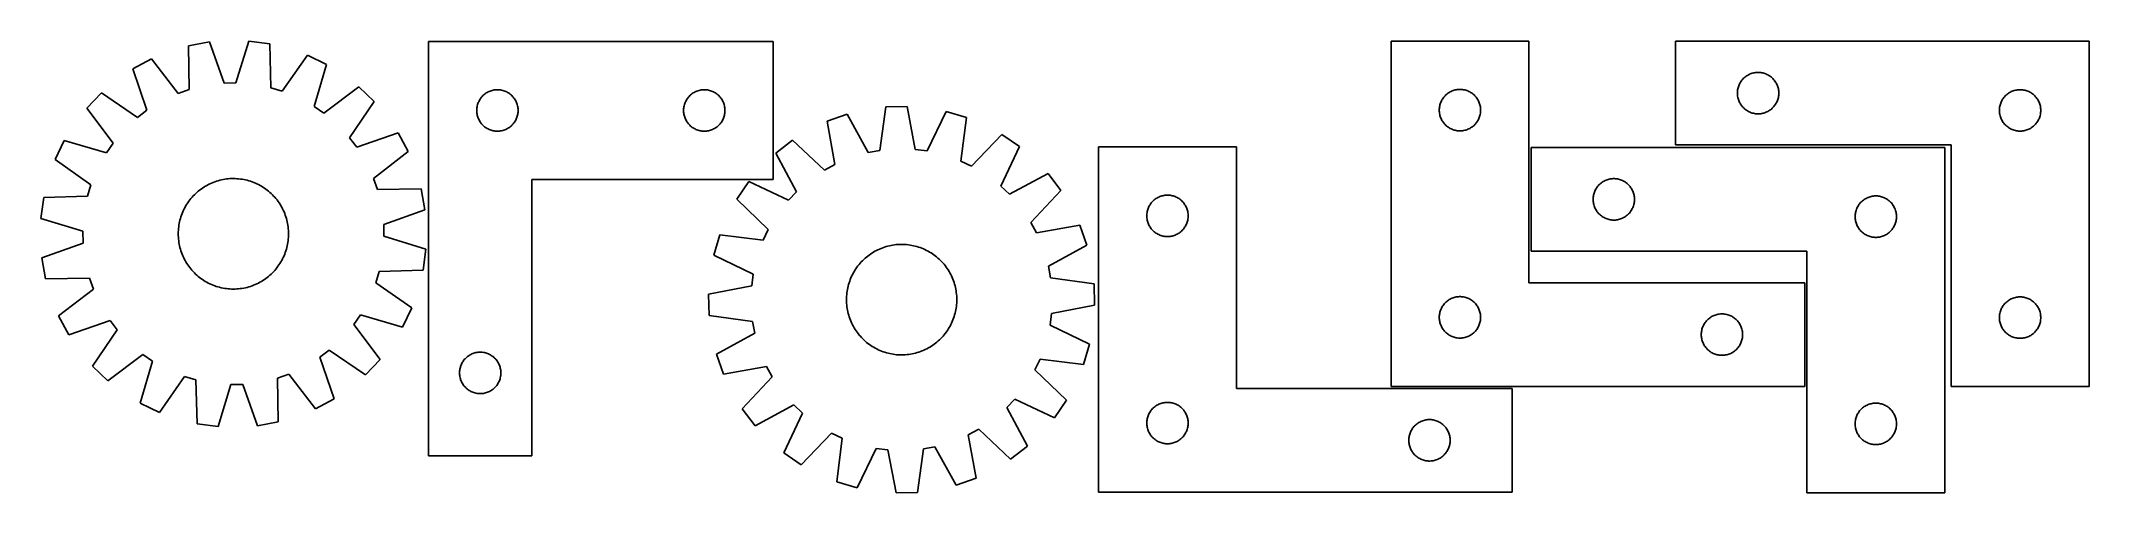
# Model space of a CAD drawing. Header units: millimetres. Extents: x 7 to 1492, y 7 to 334.
import ezdxf

# ---------------------------------------------------------------- set-up
doc = ezdxf.new("R2010")
doc.units = ezdxf.units.MM
doc.layers.add('CUT', color=7, linetype='CONTINUOUS', true_color=0x000000)

msp = doc.modelspace()

# ---------------------------------------------------------------- linework, layer by layer
at = {"layer": 'CUT'}
for p, q in [((128.666279, 333.178809), (113.528129, 330.427998)), ((113.528129, 330.427998), (114.073039, 298.66831)), ((139.329609, 303.257777), (128.666279, 333.178809)), ((157.197792, 333.825811), (147.901749, 303.452166)), ((172.445075, 331.764042), (157.197792, 333.825811)), ((173.340397, 300.0123), (172.445075, 331.764042)), ((287.562948, 333.572777), (287.562948, 33.572777)), ((537.562948, 333.572777), (287.562948, 333.572777)), ((537.562948, 233.572777), (537.562948, 333.572777)), ((1085.586335, 333.79837), (985.586335, 333.79837)), ((985.586335, 333.79837), (985.586335, 83.79837)), ((1085.586335, 158.79837), (1085.586335, 333.79837)), ((1491.79507, 333.61527), (1191.79507, 333.61527)), ((1191.79507, 333.61527), (1191.79507, 258.61527)), ((1491.79507, 83.61527), (1491.79507, 333.61527)), ((86.592983, 320.995941), (73.045794, 313.701818)), ((73.045794, 313.701818), (83.378318, 283.664946)), ((105.980519, 295.834498), (86.592983, 320.995941)), ((199.780091, 323.562655), (181.553056, 297.548237)), ((213.643998, 316.890127), (199.780091, 323.562655)), ((204.683671, 286.415755), (213.643998, 316.890127)), ((114.073039, 298.66831), (105.980519, 295.834498)), ((147.901749, 303.452166), (139.329609, 303.257777)), ((181.553056, 297.548237), (173.340397, 300.0123)), ((237.106774, 300.64316), (211.732936, 281.534441)), ((248.230208, 290.013025), (237.106774, 300.64316)), ((330.856541, 296.990083), (331.556139, 297.31753)), ((331.556139, 297.31753), (332.271667, 297.608529)), ((332.271667, 297.608529), (333.001226, 297.862307)), ((333.001226, 297.862307), (333.742881, 298.078193)), ((333.742881, 298.078193), (334.494667, 298.255612)), ((334.494667, 298.255612), (335.254589, 298.394095)), ((335.254589, 298.394095), (336.020633, 298.493275)), ((336.020633, 298.493275), (336.790767, 298.552888)), ((336.790767, 298.552888), (337.562948, 298.572777)), ((337.562948, 298.572777), (338.335129, 298.552888)), ((338.335129, 298.552888), (339.105263, 298.493275)), ((339.105263, 298.493275), (339.871307, 298.394095)), ((339.871307, 298.394095), (340.631229, 298.255612)), ((340.631229, 298.255612), (341.383015, 298.078193)), ((341.383015, 298.078193), (342.124671, 297.862307)), ((342.124671, 297.862307), (342.854229, 297.608529)), ((342.854229, 297.608529), (343.569757, 297.31753)), ((343.569757, 297.31753), (344.269355, 296.990083)), ((480.856541, 296.990083), (481.556139, 297.31753)), ((481.556139, 297.31753), (482.271667, 297.608529)), ((482.271667, 297.608529), (483.001226, 297.862307)), ((483.001226, 297.862307), (483.742881, 298.078193)), ((483.742881, 298.078193), (484.494667, 298.255612)), ((484.494667, 298.255612), (485.254589, 298.394095)), ((485.254589, 298.394095), (486.020633, 298.493275)), ((486.020633, 298.493275), (486.790767, 298.552888)), ((486.790767, 298.552888), (487.562948, 298.572777)), ((487.562948, 298.572777), (488.335129, 298.552888)), ((488.335129, 298.552888), (489.105263, 298.493275)), ((489.105263, 298.493275), (489.871307, 298.394095)), ((489.871307, 298.394095), (490.631229, 298.255612)), ((490.631229, 298.255612), (491.383015, 298.078193)), ((491.383015, 298.078193), (492.124671, 297.862307)), ((492.124671, 297.862307), (492.854229, 297.608529)), ((492.854229, 297.608529), (493.569757, 297.31753)), ((493.569757, 297.31753), (494.269355, 296.990083)), ((1028.536684, 297.038551), (1029.227619, 297.383903)), ((1029.227619, 297.383903), (1029.935417, 297.693229)), ((1029.935417, 297.693229), (1030.658199, 297.965708)), ((1030.658199, 297.965708), (1031.39405, 298.200618)), ((1031.39405, 298.200618), (1032.141019, 298.397335)), ((1032.141019, 298.397335), (1032.897124, 298.555339)), ((1032.897124, 298.555339), (1033.66036, 298.67421)), ((1033.66036, 298.67421), (1034.428703, 298.753632)), ((1034.428703, 298.753632), (1035.200116, 298.793397)), ((1035.200116, 298.793397), (1035.972554, 298.793397)), ((1035.972554, 298.793397), (1036.743967, 298.753632)), ((1036.743967, 298.753632), (1037.51231, 298.67421)), ((1037.51231, 298.67421), (1038.275546, 298.555339)), ((1038.275546, 298.555339), (1039.031651, 298.397335)), ((1039.031651, 298.397335), (1039.778619, 298.200618)), ((1039.778619, 298.200618), (1040.514471, 297.965708)), ((1040.514471, 297.965708), (1041.237253, 297.693229)), ((1041.237253, 297.693229), (1041.945051, 297.383903)), ((1041.945051, 297.383903), (1042.635986, 297.038551)), ((1236.814959, 296.887451), (1236.874572, 297.657585)), ((1236.874572, 297.657585), (1236.973752, 298.423629)), ((1236.973752, 298.423629), (1237.112235, 299.183551)), ((1237.112235, 299.183551), (1237.289654, 299.935337)), ((1237.289654, 299.935337), (1237.505539, 300.676992)), ((1237.505539, 300.676992), (1237.759318, 301.406551)), ((1237.759318, 301.406551), (1238.050316, 302.122079)), ((1238.050316, 302.122079), (1238.377764, 302.821677)), ((1238.377764, 302.821677), (1238.740791, 303.503491)), ((1238.740791, 303.503491), (1239.138437, 304.165713)), ((1239.138437, 304.165713), (1239.569645, 304.806586)), ((1239.569645, 304.806586), (1240.033273, 305.424412)), ((1240.033273, 305.424412), (1240.528091, 306.017552)), ((1240.528091, 306.017552), (1241.052787, 306.584432)), ((1241.052787, 306.584432), (1241.60597, 307.12355)), ((1241.60597, 307.12355), (1242.186172, 307.633477)), ((1242.186172, 307.633477), (1242.791856, 308.112859)), ((1242.791856, 308.112859), (1243.421414, 308.560425)), ((1243.421414, 308.560425), (1244.073178, 308.974989)), ((1244.073178, 308.974989), (1244.745419, 309.355452)), ((1244.745419, 309.355452), (1245.436354, 309.700804)), ((1245.436354, 309.700804), (1246.144152, 310.010129)), ((1246.144152, 310.010129), (1246.866934, 310.282608)), ((1246.866934, 310.282608), (1247.602786, 310.517518)), ((1247.602786, 310.517518), (1248.349754, 310.714236)), ((1248.349754, 310.714236), (1249.105859, 310.872239)), ((1249.105859, 310.872239), (1249.869095, 310.99111)), ((1249.869095, 310.99111), (1250.637438, 311.070533)), ((1250.637438, 311.070533), (1251.408851, 311.110297)), ((1251.408851, 311.110297), (1252.181289, 311.110297)), ((1252.181289, 311.110297), (1252.952702, 311.070533)), ((1252.952702, 311.070533), (1253.721045, 310.99111)), ((1253.721045, 310.99111), (1254.484281, 310.872239)), ((1254.484281, 310.872239), (1255.240386, 310.714236)), ((1255.240386, 310.714236), (1255.987355, 310.517518)), ((1255.987355, 310.517518), (1256.723206, 310.282608)), ((1256.723206, 310.282608), (1257.445988, 310.010129)), ((1257.445988, 310.010129), (1258.153786, 309.700804)), ((1258.153786, 309.700804), (1258.844721, 309.355452)), ((1258.844721, 309.355452), (1259.516962, 308.974989)), ((1259.516962, 308.974989), (1260.168726, 308.560425)), ((1260.168726, 308.560425), (1260.798284, 308.112859)), ((1260.798284, 308.112859), (1261.403968, 307.633477)), ((1261.403968, 307.633477), (1261.98417, 307.12355)), ((1261.98417, 307.12355), (1262.537353, 306.584432)), ((1262.537353, 306.584432), (1263.062049, 306.017552)), ((1263.062049, 306.017552), (1263.556867, 305.424412)), ((1263.556867, 305.424412), (1264.020495, 304.806586)), ((1264.020495, 304.806586), (1264.451703, 304.165713)), ((1264.451703, 304.165713), (1264.849349, 303.503491)), ((1264.849349, 303.503491), (1265.212376, 302.821677)), ((1265.212376, 302.821677), (1265.539824, 302.122079)), ((1265.539824, 302.122079), (1265.830822, 301.406551)), ((1265.830822, 301.406551), (1266.084601, 300.676992)), ((1266.084601, 300.676992), (1266.300486, 299.935337)), ((1266.300486, 299.935337), (1266.477905, 299.183551)), ((1266.477905, 299.183551), (1266.616388, 298.423629)), ((1266.616388, 298.423629), (1266.715568, 297.657585)), ((1266.715568, 297.657585), (1266.775181, 296.887451)), ((1434.745419, 296.855452), (1435.436354, 297.200804)), ((1435.436354, 297.200804), (1436.144152, 297.510129)), ((1436.144152, 297.510129), (1436.866934, 297.782608)), ((1436.866934, 297.782608), (1437.602786, 298.017518)), ((1437.602786, 298.017518), (1438.349754, 298.214236)), ((1438.349754, 298.214236), (1439.105859, 298.372239)), ((1439.105859, 298.372239), (1439.869095, 298.49111)), ((1439.869095, 298.49111), (1440.637438, 298.570533)), ((1440.637438, 298.570533), (1441.408851, 298.610297)), ((1441.408851, 298.610297), (1442.181289, 298.610297)), ((1442.181289, 298.610297), (1442.952702, 298.570533)), ((1442.952702, 298.570533), (1443.721045, 298.49111)), ((1443.721045, 298.49111), (1444.484281, 298.372239)), ((1444.484281, 298.372239), (1445.240386, 298.214236)), ((1445.240386, 298.214236), (1445.987355, 298.017518)), ((1445.987355, 298.017518), (1446.723206, 297.782608)), ((1446.723206, 297.782608), (1447.445988, 297.510129)), ((1447.445988, 297.510129), (1448.153786, 297.200804)), ((1448.153786, 297.200804), (1448.844721, 296.855452)), ((50.343613, 296.407981), (39.713479, 285.284547)), ((39.713479, 285.284547), (58.822197, 259.910709)), ((76.557569, 278.469105), (50.343613, 296.407981)), ((83.378318, 283.664946), (76.557569, 278.469105)), ((211.732936, 281.534441), (204.683671, 286.415755)), ((230.291333, 263.799069), (248.230208, 290.013025)), ((322.567921, 283.958995), (322.607685, 284.730409)), ((322.567921, 283.186558), (322.567921, 283.958995)), ((322.607685, 282.415145), (322.567921, 283.186558)), ((322.607685, 284.730409), (322.687108, 285.498752)), ((322.687108, 281.646801), (322.607685, 282.415145)), ((322.687108, 285.498752), (322.805979, 286.261988)), ((322.805979, 286.261988), (322.963982, 287.018093)), ((322.963982, 287.018093), (323.1607, 287.765061)), ((323.1607, 287.765061), (323.39561, 288.500913)), ((323.39561, 288.500913), (323.668089, 289.223695)), ((323.668089, 289.223695), (323.977414, 289.931493)), ((323.977414, 289.931493), (324.322766, 290.622428)), ((324.322766, 290.622428), (324.703229, 291.294669)), ((324.703229, 291.294669), (325.117793, 291.946433)), ((325.117793, 291.946433), (325.565359, 292.575991)), ((325.565359, 292.575991), (326.044741, 293.181674)), ((326.044741, 293.181674), (326.554668, 293.761877)), ((326.554668, 293.761877), (327.093786, 294.31506)), ((327.093786, 294.31506), (327.660666, 294.839756)), ((327.660666, 294.839756), (328.253806, 295.334574)), ((328.253806, 295.334574), (328.871632, 295.798202)), ((328.871632, 295.798202), (329.512505, 296.22941)), ((329.512505, 296.22941), (330.174727, 296.627055)), ((330.174727, 296.627055), (330.856541, 296.990083)), ((344.269355, 296.990083), (344.951169, 296.627055)), ((344.951169, 296.627055), (345.613391, 296.22941)), ((345.613391, 296.22941), (346.254265, 295.798202)), ((346.254265, 295.798202), (346.87209, 295.334574)), ((346.87209, 295.334574), (347.46523, 294.839756)), ((347.46523, 294.839756), (348.03211, 294.31506)), ((348.03211, 294.31506), (348.571229, 293.761877)), ((348.571229, 293.761877), (349.081155, 293.181674)), ((349.081155, 293.181674), (349.560537, 292.575991)), ((349.560537, 292.575991), (350.008103, 291.946433)), ((350.008103, 291.946433), (350.422667, 291.294669)), ((350.422667, 291.294669), (350.80313, 290.622428)), ((350.80313, 290.622428), (351.148482, 289.931493)), ((351.148482, 289.931493), (351.457808, 289.223695)), ((351.457808, 289.223695), (351.730286, 288.500913)), ((351.730286, 288.500913), (351.965196, 287.765061)), ((351.965196, 287.765061), (352.161914, 287.018093)), ((352.161914, 287.018093), (352.319917, 286.261988)), ((352.319917, 286.261988), (352.438788, 285.498752)), ((352.438788, 285.498752), (352.518211, 284.730409)), ((352.518211, 282.415145), (352.438788, 281.646801)), ((352.518211, 284.730409), (352.557975, 283.958995)), ((352.557975, 283.186558), (352.518211, 282.415145)), ((352.557975, 283.958995), (352.557975, 283.186558)), ((472.567921, 283.958995), (472.607685, 284.730409)), ((472.567921, 283.186558), (472.567921, 283.958995)), ((472.607685, 282.415145), (472.567921, 283.186558)), ((472.607685, 284.730409), (472.687108, 285.498752)), ((472.687108, 281.646801), (472.607685, 282.415145)), ((472.687108, 285.498752), (472.805979, 286.261988)), ((472.805979, 286.261988), (472.963982, 287.018093)), ((472.963982, 287.018093), (473.1607, 287.765061)), ((473.1607, 287.765061), (473.39561, 288.500913)), ((473.39561, 288.500913), (473.668089, 289.223695)), ((473.668089, 289.223695), (473.977414, 289.931493)), ((473.977414, 289.931493), (474.322766, 290.622428)), ((474.322766, 290.622428), (474.703229, 291.294669)), ((474.703229, 291.294669), (475.117793, 291.946433)), ((475.117793, 291.946433), (475.565359, 292.575991)), ((475.565359, 292.575991), (476.044741, 293.181674)), ((476.044741, 293.181674), (476.554668, 293.761877)), ((476.554668, 293.761877), (477.093786, 294.31506)), ((477.093786, 294.31506), (477.660666, 294.839756)), ((477.660666, 294.839756), (478.253806, 295.334574)), ((478.253806, 295.334574), (478.871632, 295.798202)), ((478.871632, 295.798202), (479.512505, 296.22941)), ((479.512505, 296.22941), (480.174727, 296.627055)), ((480.174727, 296.627055), (480.856541, 296.990083)), ((494.269355, 296.990083), (494.951169, 296.627055)), ((494.951169, 296.627055), (495.613391, 296.22941)), ((495.613391, 296.22941), (496.254265, 295.798202)), ((496.254265, 295.798202), (496.87209, 295.334574)), ((496.87209, 295.334574), (497.46523, 294.839756)), ((497.46523, 294.839756), (498.03211, 294.31506)), ((498.03211, 294.31506), (498.571229, 293.761877)), ((498.571229, 293.761877), (499.081155, 293.181674)), ((499.081155, 293.181674), (499.560537, 292.575991)), ((499.560537, 292.575991), (500.008103, 291.946433)), ((500.008103, 291.946433), (500.422667, 291.294669)), ((500.422667, 291.294669), (500.80313, 290.622428)), ((500.80313, 290.622428), (501.148482, 289.931493)), ((501.148482, 289.931493), (501.457808, 289.223695)), ((501.457808, 289.223695), (501.730286, 288.500913)), ((501.730286, 288.500913), (501.965196, 287.765061)), ((501.965196, 287.765061), (502.161914, 287.018093)), ((502.161914, 287.018093), (502.319917, 286.261988)), ((502.319917, 286.261988), (502.438788, 285.498752)), ((502.438788, 285.498752), (502.518211, 284.730409)), ((502.518211, 282.415145), (502.438788, 281.646801)), ((502.518211, 284.730409), (502.557975, 283.958995)), ((502.557975, 283.186558), (502.518211, 282.415145)), ((502.557975, 283.958995), (502.557975, 283.186558)), ((619.248309, 286.136198), (614.949107, 254.664121)), ((634.62882, 286.54901), (619.248309, 286.136198)), ((640.610033, 255.352859), (634.62882, 286.54901)), ((662.925943, 282.842436), (649.111752, 254.239238)), ((677.681244, 278.482204), (662.925943, 282.842436)), ((1020.586335, 283.79837), (1020.606224, 284.570551)), ((1020.606224, 283.026188), (1020.586335, 283.79837)), ((1020.606224, 284.570551), (1020.665837, 285.340684)), ((1020.665837, 282.256055), (1020.606224, 283.026188)), ((1020.665837, 285.340684), (1020.765016, 286.106728)), ((1020.765016, 281.490011), (1020.665837, 282.256055)), ((1020.765016, 286.106728), (1020.9035, 286.86665)), ((1020.9035, 286.86665), (1021.080919, 287.618436)), ((1021.080919, 287.618436), (1021.296804, 288.360092)), ((1021.296804, 288.360092), (1021.550583, 289.089651)), ((1021.550583, 289.089651), (1021.841581, 289.805178)), ((1021.841581, 289.805178), (1022.169029, 290.504776)), ((1022.169029, 290.504776), (1022.532056, 291.186591)), ((1022.532056, 291.186591), (1022.929702, 291.848812)), ((1022.929702, 291.848812), (1023.36091, 292.489686)), ((1023.36091, 292.489686), (1023.824538, 293.107512)), ((1023.824538, 293.107512), (1024.319356, 293.700651)), ((1024.319356, 293.700651), (1024.844052, 294.267532)), ((1024.844052, 294.267532), (1025.397235, 294.80665)), ((1025.397235, 294.80665), (1025.977437, 295.316576)), ((1025.977437, 295.316576), (1026.583121, 295.795958)), ((1026.583121, 295.795958), (1027.212679, 296.243525)), ((1027.212679, 296.243525), (1027.864443, 296.658089)), ((1027.864443, 296.658089), (1028.536684, 297.038551)), ((1042.635986, 297.038551), (1043.308227, 296.658089)), ((1043.308227, 296.658089), (1043.959991, 296.243525)), ((1043.959991, 296.243525), (1044.589549, 295.795958)), ((1044.589549, 295.795958), (1045.195233, 295.316576)), ((1045.195233, 295.316576), (1045.775435, 294.80665)), ((1045.775435, 294.80665), (1046.328618, 294.267532)), ((1046.328618, 294.267532), (1046.853314, 293.700651)), ((1046.853314, 293.700651), (1047.348132, 293.107512)), ((1047.348132, 293.107512), (1047.81176, 292.489686)), ((1047.81176, 292.489686), (1048.242968, 291.848812)), ((1048.242968, 291.848812), (1048.640614, 291.186591)), ((1048.640614, 291.186591), (1049.003641, 290.504776)), ((1049.003641, 290.504776), (1049.331088, 289.805178)), ((1049.331088, 289.805178), (1049.622087, 289.089651)), ((1049.622087, 289.089651), (1049.875866, 288.360092)), ((1049.875866, 288.360092), (1050.091751, 287.618436)), ((1050.091751, 287.618436), (1050.26917, 286.86665)), ((1050.26917, 286.86665), (1050.407653, 286.106728)), ((1050.407653, 286.106728), (1050.506833, 285.340684)), ((1050.506833, 282.256055), (1050.407653, 281.490011)), ((1050.506833, 285.340684), (1050.566446, 284.570551)), ((1050.566446, 283.026188), (1050.506833, 282.256055)), ((1050.566446, 284.570551), (1050.586335, 283.79837)), ((1050.586335, 283.79837), (1050.566446, 283.026188)), ((1236.79507, 296.11527), (1236.814959, 296.887451)), ((1236.814959, 295.343089), (1236.79507, 296.11527)), ((1236.874572, 294.572955), (1236.814959, 295.343089)), ((1236.973752, 293.806911), (1236.874572, 294.572955)), ((1237.112235, 293.046989), (1236.973752, 293.806911)), ((1237.289654, 292.295203), (1237.112235, 293.046989)), ((1237.505539, 291.553547), (1237.289654, 292.295203)), ((1237.759318, 290.823989), (1237.505539, 291.553547)), ((1238.050316, 290.108461), (1237.759318, 290.823989)), ((1238.377764, 289.408863), (1238.050316, 290.108461)), ((1238.740791, 288.727049), (1238.377764, 289.408863)), ((1239.138437, 288.064827), (1238.740791, 288.727049)), ((1239.569645, 287.423953), (1239.138437, 288.064827)), ((1240.033273, 286.806128), (1239.569645, 287.423953)), ((1240.528091, 286.212988), (1240.033273, 286.806128)), ((1241.052787, 285.646108), (1240.528091, 286.212988)), ((1241.60597, 285.106989), (1241.052787, 285.646108)), ((1242.186172, 284.597063), (1241.60597, 285.106989)), ((1242.791856, 284.117681), (1242.186172, 284.597063)), ((1243.421414, 283.670115), (1242.791856, 284.117681)), ((1244.073178, 283.255551), (1243.421414, 283.670115)), ((1244.745419, 282.875088), (1244.073178, 283.255551)), ((1245.436354, 282.529736), (1244.745419, 282.875088)), ((1246.144152, 282.22041), (1245.436354, 282.529736)), ((1246.866934, 281.947932), (1246.144152, 282.22041)), ((1257.445988, 282.22041), (1256.723206, 281.947932)), ((1258.153786, 282.529736), (1257.445988, 282.22041)), ((1258.844721, 282.875088), (1258.153786, 282.529736)), ((1259.516962, 283.255551), (1258.844721, 282.875088)), ((1260.168726, 283.670115), (1259.516962, 283.255551)), ((1260.798284, 284.117681), (1260.168726, 283.670115)), ((1261.403968, 284.597063), (1260.798284, 284.117681)), ((1261.98417, 285.106989), (1261.403968, 284.597063)), ((1262.537353, 285.646108), (1261.98417, 285.106989)), ((1263.062049, 286.212988), (1262.537353, 285.646108)), ((1263.556867, 286.806128), (1263.062049, 286.212988)), ((1264.020495, 287.423953), (1263.556867, 286.806128)), ((1264.451703, 288.064827), (1264.020495, 287.423953)), ((1264.849349, 288.727049), (1264.451703, 288.064827)), ((1265.212376, 289.408863), (1264.849349, 288.727049)), ((1265.539824, 290.108461), (1265.212376, 289.408863)), ((1265.830822, 290.823989), (1265.539824, 290.108461)), ((1266.084601, 291.553547), (1265.830822, 290.823989)), ((1266.300486, 292.295203), (1266.084601, 291.553547)), ((1266.477905, 293.046989), (1266.300486, 292.295203)), ((1266.616388, 293.806911), (1266.477905, 293.046989)), ((1266.715568, 294.572955), (1266.616388, 293.806911)), ((1266.775181, 295.343089), (1266.715568, 294.572955)), ((1266.775181, 296.887451), (1266.79507, 296.11527)), ((1266.79507, 296.11527), (1266.775181, 295.343089)), ((1426.79507, 283.61527), (1426.814959, 284.387451)), ((1426.814959, 282.843089), (1426.79507, 283.61527)), ((1426.814959, 284.387451), (1426.874572, 285.157585)), ((1426.874572, 282.072955), (1426.814959, 282.843089)), ((1426.874572, 285.157585), (1426.973752, 285.923629)), ((1426.973752, 285.923629), (1427.112235, 286.683551)), ((1427.112235, 286.683551), (1427.289654, 287.435337)), ((1427.289654, 287.435337), (1427.505539, 288.176992)), ((1427.505539, 288.176992), (1427.759318, 288.906551)), ((1427.759318, 288.906551), (1428.050316, 289.622079)), ((1428.050316, 289.622079), (1428.377764, 290.321677)), ((1428.377764, 290.321677), (1428.740791, 291.003491)), ((1428.740791, 291.003491), (1429.138437, 291.665713)), ((1429.138437, 291.665713), (1429.569645, 292.306586)), ((1429.569645, 292.306586), (1430.033273, 292.924412)), ((1430.033273, 292.924412), (1430.528091, 293.517552)), ((1430.528091, 293.517552), (1431.052787, 294.084432)), ((1431.052787, 294.084432), (1431.60597, 294.62355)), ((1431.60597, 294.62355), (1432.186172, 295.133477)), ((1432.186172, 295.133477), (1432.791856, 295.612859)), ((1432.791856, 295.612859), (1433.421414, 296.060425)), ((1433.421414, 296.060425), (1434.073178, 296.474989)), ((1434.073178, 296.474989), (1434.745419, 296.855452)), ((1448.844721, 296.855452), (1449.516962, 296.474989)), ((1449.516962, 296.474989), (1450.168726, 296.060425)), ((1450.168726, 296.060425), (1450.798284, 295.612859)), ((1450.798284, 295.612859), (1451.403968, 295.133477)), ((1451.403968, 295.133477), (1451.98417, 294.62355)), ((1451.98417, 294.62355), (1452.537353, 294.084432)), ((1452.537353, 294.084432), (1453.062049, 293.517552)), ((1453.062049, 293.517552), (1453.556867, 292.924412)), ((1453.556867, 292.924412), (1454.020495, 292.306586)), ((1454.020495, 292.306586), (1454.451703, 291.665713)), ((1454.451703, 291.665713), (1454.849349, 291.003491)), ((1454.849349, 291.003491), (1455.212376, 290.321677)), ((1455.212376, 290.321677), (1455.539824, 289.622079)), ((1455.539824, 289.622079), (1455.830822, 288.906551)), ((1455.830822, 288.906551), (1456.084601, 288.176992)), ((1456.084601, 288.176992), (1456.300486, 287.435337)), ((1456.300486, 287.435337), (1456.477905, 286.683551)), ((1456.477905, 286.683551), (1456.616388, 285.923629)), ((1456.616388, 285.923629), (1456.715568, 285.157585)), ((1456.715568, 285.157585), (1456.775181, 284.387451)), ((1456.775181, 282.843089), (1456.715568, 282.072955)), ((1456.775181, 284.387451), (1456.79507, 283.61527)), ((1456.79507, 283.61527), (1456.775181, 282.843089)), ((322.805979, 280.883565), (322.687108, 281.646801)), ((322.963982, 280.127461), (322.805979, 280.883565)), ((323.1607, 279.380492), (322.963982, 280.127461)), ((323.39561, 278.644641), (323.1607, 279.380492)), ((323.668089, 277.921858), (323.39561, 278.644641)), ((323.977414, 277.214061), (323.668089, 277.921858)), ((324.322766, 276.523126), (323.977414, 277.214061)), ((324.703229, 275.850885), (324.322766, 276.523126)), ((325.117793, 275.199121), (324.703229, 275.850885)), ((325.565359, 274.569563), (325.117793, 275.199121)), ((326.044741, 273.963879), (325.565359, 274.569563)), ((326.554668, 273.383677), (326.044741, 273.963879)), ((327.093786, 272.830494), (326.554668, 273.383677)), ((327.660666, 272.305798), (327.093786, 272.830494)), ((328.253806, 271.81098), (327.660666, 272.305798)), ((328.871632, 271.347352), (328.253806, 271.81098)), ((329.512505, 270.916143), (328.871632, 271.347352)), ((330.174727, 270.518498), (329.512505, 270.916143)), ((330.856541, 270.155471), (330.174727, 270.518498)), ((331.556139, 269.828023), (330.856541, 270.155471)), ((332.271667, 269.537024), (331.556139, 269.828023)), ((333.001226, 269.283246), (332.271667, 269.537024)), ((333.742881, 269.067361), (333.001226, 269.283246)), ((334.494667, 268.889941), (333.742881, 269.067361)), ((335.254589, 268.751458), (334.494667, 268.889941)), ((336.020633, 268.652279), (335.254589, 268.751458)), ((336.790767, 268.592665), (336.020633, 268.652279)), ((337.562948, 268.572777), (336.790767, 268.592665)), ((338.335129, 268.592665), (337.562948, 268.572777)), ((339.105263, 268.652279), (338.335129, 268.592665)), ((339.871307, 268.751458), (339.105263, 268.652279)), ((340.631229, 268.889941), (339.871307, 268.751458)), ((341.383015, 269.067361), (340.631229, 268.889941)), ((342.124671, 269.283246), (341.383015, 269.067361)), ((342.854229, 269.537024), (342.124671, 269.283246)), ((343.569757, 269.828023), (342.854229, 269.537024)), ((344.269355, 270.155471), (343.569757, 269.828023)), ((344.951169, 270.518498), (344.269355, 270.155471)), ((345.613391, 270.916143), (344.951169, 270.518498)), ((346.254265, 271.347352), (345.613391, 270.916143)), ((346.87209, 271.81098), (346.254265, 271.347352)), ((347.46523, 272.305798), (346.87209, 271.81098)), ((348.03211, 272.830494), (347.46523, 272.305798)), ((348.571229, 273.383677), (348.03211, 272.830494)), ((349.081155, 273.963879), (348.571229, 273.383677)), ((349.560537, 274.569563), (349.081155, 273.963879)), ((350.008103, 275.199121), (349.560537, 274.569563)), ((350.422667, 275.850885), (350.008103, 275.199121)), ((350.80313, 276.523126), (350.422667, 275.850885)), ((351.148482, 277.214061), (350.80313, 276.523126)), ((351.457808, 277.921858), (351.148482, 277.214061)), ((351.730286, 278.644641), (351.457808, 277.921858)), ((351.965196, 279.380492), (351.730286, 278.644641)), ((352.161914, 280.127461), (351.965196, 279.380492)), ((352.319917, 280.883565), (352.161914, 280.127461)), ((352.438788, 281.646801), (352.319917, 280.883565)), ((472.805979, 280.883565), (472.687108, 281.646801)), ((472.963982, 280.127461), (472.805979, 280.883565)), ((473.1607, 279.380492), (472.963982, 280.127461)), ((473.39561, 278.644641), (473.1607, 279.380492)), ((473.668089, 277.921858), (473.39561, 278.644641)), ((473.977414, 277.214061), (473.668089, 277.921858)), ((474.322766, 276.523126), (473.977414, 277.214061)), ((474.703229, 275.850885), (474.322766, 276.523126)), ((475.117793, 275.199121), (474.703229, 275.850885)), ((475.565359, 274.569563), (475.117793, 275.199121)), ((476.044741, 273.963879), (475.565359, 274.569563)), ((476.554668, 273.383677), (476.044741, 273.963879)), ((477.093786, 272.830494), (476.554668, 273.383677)), ((477.660666, 272.305798), (477.093786, 272.830494)), ((478.253806, 271.81098), (477.660666, 272.305798)), ((478.871632, 271.347352), (478.253806, 271.81098)), ((479.512505, 270.916143), (478.871632, 271.347352)), ((480.174727, 270.518498), (479.512505, 270.916143)), ((480.856541, 270.155471), (480.174727, 270.518498)), ((481.556139, 269.828023), (480.856541, 270.155471)), ((482.271667, 269.537024), (481.556139, 269.828023)), ((483.001226, 269.283246), (482.271667, 269.537024)), ((483.742881, 269.067361), (483.001226, 269.283246)), ((484.494667, 268.889941), (483.742881, 269.067361)), ((485.254589, 268.751458), (484.494667, 268.889941)), ((486.020633, 268.652279), (485.254589, 268.751458)), ((486.790767, 268.592665), (486.020633, 268.652279)), ((487.562948, 268.572777), (486.790767, 268.592665)), ((488.335129, 268.592665), (487.562948, 268.572777)), ((489.105263, 268.652279), (488.335129, 268.592665)), ((489.871307, 268.751458), (489.105263, 268.652279)), ((490.631229, 268.889941), (489.871307, 268.751458)), ((491.383015, 269.067361), (490.631229, 268.889941)), ((492.124671, 269.283246), (491.383015, 269.067361)), ((492.854229, 269.537024), (492.124671, 269.283246)), ((493.569757, 269.828023), (492.854229, 269.537024)), ((494.269355, 270.155471), (493.569757, 269.828023)), ((494.951169, 270.518498), (494.269355, 270.155471)), ((495.613391, 270.916143), (494.951169, 270.518498)), ((496.254265, 271.347352), (495.613391, 270.916143)), ((496.87209, 271.81098), (496.254265, 271.347352)), ((497.46523, 272.305798), (496.87209, 271.81098)), ((498.03211, 272.830494), (497.46523, 272.305798)), ((498.571229, 273.383677), (498.03211, 272.830494)), ((499.081155, 273.963879), (498.571229, 273.383677)), ((499.560537, 274.569563), (499.081155, 273.963879)), ((500.008103, 275.199121), (499.560537, 274.569563)), ((500.422667, 275.850885), (500.008103, 275.199121)), ((500.80313, 276.523126), (500.422667, 275.850885)), ((501.148482, 277.214061), (500.80313, 276.523126)), ((501.457808, 277.921858), (501.148482, 277.214061)), ((501.730286, 278.644641), (501.457808, 277.921858)), ((501.965196, 279.380492), (501.730286, 278.644641)), ((502.161914, 280.127461), (501.965196, 279.380492)), ((502.319917, 280.883565), (502.161914, 280.127461)), ((502.438788, 281.646801), (502.319917, 280.883565)), ((591.190752, 280.917067), (576.690582, 275.77162)), ((576.690582, 275.77162), (582.327205, 244.51137)), ((606.519364, 253.096061), (591.190752, 280.917067)), ((673.729575, 246.964604), (677.681244, 278.482204)), ((1020.9035, 280.730089), (1020.765016, 281.490011)), ((1021.080919, 279.978303), (1020.9035, 280.730089)), ((1021.296804, 279.236647), (1021.080919, 279.978303)), ((1021.550583, 278.507088), (1021.296804, 279.236647)), ((1021.841581, 277.791561), (1021.550583, 278.507088)), ((1022.169029, 277.091963), (1021.841581, 277.791561)), ((1022.532056, 276.410148), (1022.169029, 277.091963)), ((1022.929702, 275.747927), (1022.532056, 276.410148)), ((1023.36091, 275.107053), (1022.929702, 275.747927)), ((1023.824538, 274.489227), (1023.36091, 275.107053)), ((1024.319356, 273.896088), (1023.824538, 274.489227)), ((1024.844052, 273.329207), (1024.319356, 273.896088)), ((1025.397235, 272.790089), (1024.844052, 273.329207)), ((1025.977437, 272.280163), (1025.397235, 272.790089)), ((1026.583121, 271.800781), (1025.977437, 272.280163)), ((1027.212679, 271.353214), (1026.583121, 271.800781)), ((1027.864443, 270.93865), (1027.212679, 271.353214)), ((1028.536684, 270.558188), (1027.864443, 270.93865)), ((1029.227619, 270.212836), (1028.536684, 270.558188)), ((1029.935417, 269.90351), (1029.227619, 270.212836)), ((1030.658199, 269.631031), (1029.935417, 269.90351)), ((1031.39405, 269.396121), (1030.658199, 269.631031)), ((1032.141019, 269.199404), (1031.39405, 269.396121)), ((1032.897124, 269.0414), (1032.141019, 269.199404)), ((1033.66036, 268.922529), (1032.897124, 269.0414)), ((1034.428703, 268.843107), (1033.66036, 268.922529)), ((1035.200116, 268.803342), (1034.428703, 268.843107)), ((1035.972554, 268.803342), (1035.200116, 268.803342)), ((1036.743967, 268.843107), (1035.972554, 268.803342)), ((1037.51231, 268.922529), (1036.743967, 268.843107)), ((1038.275546, 269.0414), (1037.51231, 268.922529)), ((1039.031651, 269.199404), (1038.275546, 269.0414)), ((1039.778619, 269.396121), (1039.031651, 269.199404)), ((1040.514471, 269.631031), (1039.778619, 269.396121)), ((1041.237253, 269.90351), (1040.514471, 269.631031)), ((1041.945051, 270.212836), (1041.237253, 269.90351)), ((1042.635986, 270.558188), (1041.945051, 270.212836)), ((1043.308227, 270.93865), (1042.635986, 270.558188)), ((1043.959991, 271.353214), (1043.308227, 270.93865)), ((1044.589549, 271.800781), (1043.959991, 271.353214)), ((1045.195233, 272.280163), (1044.589549, 271.800781)), ((1045.775435, 272.790089), (1045.195233, 272.280163)), ((1046.328618, 273.329207), (1045.775435, 272.790089)), ((1046.853314, 273.896088), (1046.328618, 273.329207)), ((1047.348132, 274.489227), (1046.853314, 273.896088)), ((1047.81176, 275.107053), (1047.348132, 274.489227)), ((1048.242968, 275.747927), (1047.81176, 275.107053)), ((1048.640614, 276.410148), (1048.242968, 275.747927)), ((1049.003641, 277.091963), (1048.640614, 276.410148)), ((1049.331088, 277.791561), (1049.003641, 277.091963)), ((1049.622087, 278.507088), (1049.331088, 277.791561)), ((1049.875866, 279.236647), (1049.622087, 278.507088)), ((1050.091751, 279.978303), (1049.875866, 279.236647)), ((1050.26917, 280.730089), (1050.091751, 279.978303)), ((1050.407653, 281.490011), (1050.26917, 280.730089)), ((1247.602786, 281.713022), (1246.866934, 281.947932)), ((1248.349754, 281.516304), (1247.602786, 281.713022)), ((1249.105859, 281.358301), (1248.349754, 281.516304)), ((1249.869095, 281.23943), (1249.105859, 281.358301)), ((1250.637438, 281.160007), (1249.869095, 281.23943)), ((1251.408851, 281.120243), (1250.637438, 281.160007)), ((1252.181289, 281.120243), (1251.408851, 281.120243)), ((1252.952702, 281.160007), (1252.181289, 281.120243)), ((1253.721045, 281.23943), (1252.952702, 281.160007)), ((1254.484281, 281.358301), (1253.721045, 281.23943)), ((1255.240386, 281.516304), (1254.484281, 281.358301)), ((1255.987355, 281.713022), (1255.240386, 281.516304)), ((1256.723206, 281.947932), (1255.987355, 281.713022)), ((1426.973752, 281.306911), (1426.874572, 282.072955)), ((1427.112235, 280.546989), (1426.973752, 281.306911)), ((1427.289654, 279.795203), (1427.112235, 280.546989)), ((1427.505539, 279.053547), (1427.289654, 279.795203)), ((1427.759318, 278.323989), (1427.505539, 279.053547)), ((1428.050316, 277.608461), (1427.759318, 278.323989)), ((1428.377764, 276.908863), (1428.050316, 277.608461)), ((1428.740791, 276.227049), (1428.377764, 276.908863)), ((1429.138437, 275.564827), (1428.740791, 276.227049)), ((1429.569645, 274.923953), (1429.138437, 275.564827)), ((1430.033273, 274.306128), (1429.569645, 274.923953)), ((1430.528091, 273.712988), (1430.033273, 274.306128)), ((1431.052787, 273.146108), (1430.528091, 273.712988)), ((1431.60597, 272.606989), (1431.052787, 273.146108)), ((1432.186172, 272.097063), (1431.60597, 272.606989)), ((1432.791856, 271.617681), (1432.186172, 272.097063)), ((1433.421414, 271.170115), (1432.791856, 271.617681)), ((1434.073178, 270.755551), (1433.421414, 271.170115)), ((1434.745419, 270.375088), (1434.073178, 270.755551)), ((1435.436354, 270.029736), (1434.745419, 270.375088)), ((1436.144152, 269.72041), (1435.436354, 270.029736)), ((1436.866934, 269.447932), (1436.144152, 269.72041)), ((1437.602786, 269.213022), (1436.866934, 269.447932)), ((1438.349754, 269.016304), (1437.602786, 269.213022)), ((1439.105859, 268.858301), (1438.349754, 269.016304)), ((1439.869095, 268.73943), (1439.105859, 268.858301)), ((1440.637438, 268.660007), (1439.869095, 268.73943)), ((1441.408851, 268.620243), (1440.637438, 268.660007)), ((1442.181289, 268.620243), (1441.408851, 268.620243)), ((1442.952702, 268.660007), (1442.181289, 268.620243)), ((1443.721045, 268.73943), (1442.952702, 268.660007)), ((1444.484281, 268.858301), (1443.721045, 268.73943)), ((1445.240386, 269.016304), (1444.484281, 268.858301)), ((1445.987355, 269.213022), (1445.240386, 269.016304)), ((1446.723206, 269.447932), (1445.987355, 269.213022)), ((1447.445988, 269.72041), (1446.723206, 269.447932)), ((1448.153786, 270.029736), (1447.445988, 269.72041)), ((1448.844721, 270.375088), (1448.153786, 270.029736)), ((1449.516962, 270.755551), (1448.844721, 270.375088)), ((1450.168726, 271.170115), (1449.516962, 270.755551)), ((1450.798284, 271.617681), (1450.168726, 271.170115)), ((1451.403968, 272.097063), (1450.798284, 271.617681)), ((1451.98417, 272.606989), (1451.403968, 272.097063)), ((1452.537353, 273.146108), (1451.98417, 272.606989)), ((1453.062049, 273.712988), (1452.537353, 273.146108)), ((1453.556867, 274.306128), (1453.062049, 273.712988)), ((1454.020495, 274.923953), (1453.556867, 274.306128)), ((1454.451703, 275.564827), (1454.020495, 274.923953)), ((1454.849349, 276.227049), (1454.451703, 275.564827)), ((1455.212376, 276.908863), (1454.849349, 276.227049)), ((1455.539824, 277.608461), (1455.212376, 276.908863)), ((1455.830822, 278.323989), (1455.539824, 277.608461)), ((1456.084601, 279.053547), (1455.830822, 278.323989)), ((1456.300486, 279.795203), (1456.084601, 279.053547)), ((1456.477905, 280.546989), (1456.300486, 279.795203)), ((1456.616388, 281.306911), (1456.477905, 280.546989)), ((1456.715568, 282.072955), (1456.616388, 281.306911)), ((23.466512, 261.82177), (16.793983, 247.957863)), ((53.940883, 252.861443), (23.466512, 261.82177)), ((58.822197, 259.910709), (53.940883, 252.861443)), ((235.487174, 256.978321), (230.291333, 263.799069)), ((265.524046, 267.310845), (235.487174, 256.978321)), ((247.656726, 234.376119), (272.818168, 253.763656)), ((272.818168, 253.763656), (265.524046, 267.310845)), ((551.61906, 262.137671), (539.418609, 252.763261)), ((539.418609, 252.763261), (554.439305, 224.774809)), ((574.7946, 240.415123), (551.61906, 262.137671)), ((614.949107, 254.664121), (606.519364, 253.096061)), ((649.111752, 254.239238), (640.610033, 255.352859)), ((703.448012, 266.212751), (681.471062, 243.278313)), ((702.636018, 228.7524), (716.133752, 257.506285)), ((716.133752, 257.506285), (703.448012, 266.212751)), ((873.471223, 257.272246), (773.471223, 257.272246)), ((773.471223, 257.272246), (773.471223, 7.272246)), ((873.471223, 82.272246), (873.471223, 257.272246)), ((1387.156459, 256.702184), (1087.156459, 256.702184)), ((1087.156459, 256.702184), (1087.156459, 181.702184)), ((1191.79507, 258.61527), (1391.79507, 258.61527)), ((1387.156459, 6.702184), (1387.156459, 256.702184)), ((1391.79507, 258.61527), (1391.79507, 83.61527)), ((16.793983, 247.957863), (42.808402, 229.730828)), ((582.327205, 244.51137), (574.7946, 240.415123)), ((681.471062, 243.278313), (673.729575, 246.964604)), ((736.847936, 237.874972), (708.859483, 222.854277)), ((746.222345, 225.674522), (736.847936, 237.874972)), ((42.808402, 229.730828), (40.344339, 221.518169)), ((117.83032, 222.576613), (118.733485, 223.450284)), ((118.733485, 223.450284), (119.663646, 224.295155)), ((119.663646, 224.295155), (120.619886, 225.110392)), ((120.619886, 225.110392), (121.601261, 225.895191)), ((121.601261, 225.895191), (122.606804, 226.648776)), ((122.606804, 226.648776), (123.635521, 227.370405)), ((123.635521, 227.370405), (124.686397, 228.059365)), ((124.686397, 228.059365), (125.758396, 228.714976)), ((125.758396, 228.714976), (126.850458, 229.336592)), ((126.850458, 229.336592), (127.961508, 229.923598)), ((127.961508, 229.923598), (129.090447, 230.475416)), ((129.090447, 230.475416), (130.236163, 230.9915)), ((130.236163, 230.9915), (131.397523, 231.471342)), ((131.397523, 231.471342), (132.573383, 231.914468)), ((132.573383, 231.914468), (133.762581, 232.320441)), ((133.762581, 232.320441), (134.963945, 232.68886)), ((134.963945, 232.68886), (136.176288, 233.019361)), ((136.176288, 233.019361), (137.398414, 233.311618)), ((137.398414, 233.311618), (138.629117, 233.565344)), ((138.629117, 233.565344), (139.867183, 233.780287)), ((139.867183, 233.780287), (141.111389, 233.956235)), ((141.111389, 233.956235), (142.360508, 234.093015)), ((142.360508, 234.093015), (143.613307, 234.190492)), ((143.613307, 234.190492), (144.868549, 234.248569)), ((144.868549, 234.248569), (146.124997, 234.26719)), ((146.124997, 234.26719), (147.381409, 234.246335)), ((147.381409, 234.246335), (148.636546, 234.186026)), ((148.636546, 234.186026), (149.88917, 234.086321)), ((149.88917, 234.086321), (151.138044, 233.94732)), ((151.138044, 233.94732), (152.381935, 233.76916)), ((152.381935, 233.76916), (153.619617, 233.552016)), ((153.619617, 233.552016), (154.849867, 233.296102)), ((154.849867, 233.296102), (156.071471, 233.001672)), ((156.071471, 233.001672), (157.283225, 232.669016)), ((157.283225, 232.669016), (158.483931, 232.298461)), ((158.483931, 232.298461), (159.672406, 231.890375)), ((159.672406, 231.890375), (160.847476, 231.445158)), ((160.847476, 231.445158), (162.007981, 230.963252)), ((162.007981, 230.963252), (163.152777, 230.445131)), ((163.152777, 230.445131), (164.280733, 229.891307)), ((164.280733, 229.891307), (165.390737, 229.302326)), ((165.390737, 229.302326), (166.481693, 228.678769)), ((166.481693, 228.678769), (167.552524, 228.021253)), ((167.552524, 228.021253), (168.602173, 227.330425)), ((168.602173, 227.330425), (169.629606, 226.606969)), ((169.629606, 226.606969), (170.633806, 225.851596)), ((170.633806, 225.851596), (171.613785, 225.065054)), ((171.613785, 225.065054), (172.568574, 224.248118)), ((172.568574, 224.248118), (173.497231, 223.401594)), ((173.497231, 223.401594), (174.39884, 222.526318)), ((250.490537, 226.283599), (247.656726, 234.376119)), ((282.250226, 226.828509), (250.490537, 226.283599)), ((285.001037, 211.690359), (282.250226, 226.828509)), ((362.562948, 33.572777), (362.562948, 233.572777)), ((362.562948, 233.572777), (537.562948, 233.572777)), ((519.787297, 232.049078), (511.080831, 219.363338)), ((548.541182, 218.551343), (519.787297, 232.049078)), ((554.439305, 224.774809), (548.541182, 218.551343)), ((708.859483, 222.854277), (702.636018, 228.7524)), ((724.499798, 202.498981), (746.222345, 225.674522)), ((1132.473624, 222.270465), (1132.651043, 223.022251)), ((1132.651043, 223.022251), (1132.866928, 223.763906)), ((1132.866928, 223.763906), (1133.120707, 224.493465)), ((1133.120707, 224.493465), (1133.411706, 225.208993)), ((1133.411706, 225.208993), (1133.739153, 225.908591)), ((1133.739153, 225.908591), (1134.102181, 226.590405)), ((1134.102181, 226.590405), (1134.499826, 227.252627)), ((1134.499826, 227.252627), (1134.931034, 227.8935)), ((1134.931034, 227.8935), (1135.394662, 228.511326)), ((1135.394662, 228.511326), (1135.88948, 229.104466)), ((1135.88948, 229.104466), (1136.414176, 229.671346)), ((1136.414176, 229.671346), (1136.967359, 230.210465)), ((1136.967359, 230.210465), (1137.547562, 230.720391)), ((1137.547562, 230.720391), (1138.153245, 231.199773)), ((1138.153245, 231.199773), (1138.782803, 231.647339)), ((1138.782803, 231.647339), (1139.434567, 232.061903)), ((1139.434567, 232.061903), (1140.106808, 232.442366)), ((1140.106808, 232.442366), (1140.797743, 232.787718)), ((1140.797743, 232.787718), (1141.505541, 233.097044)), ((1141.505541, 233.097044), (1142.228323, 233.369522)), ((1142.228323, 233.369522), (1142.964175, 233.604432)), ((1142.964175, 233.604432), (1143.711143, 233.80115)), ((1143.711143, 233.80115), (1144.467248, 233.959153)), ((1144.467248, 233.959153), (1145.230484, 234.078024)), ((1145.230484, 234.078024), (1145.998827, 234.157447)), ((1145.998827, 234.157447), (1146.77024, 234.197211)), ((1146.77024, 234.197211), (1147.542678, 234.197211)), ((1147.542678, 234.197211), (1148.314091, 234.157447)), ((1148.314091, 234.157447), (1149.082435, 234.078024)), ((1149.082435, 234.078024), (1149.845671, 233.959153)), ((1149.845671, 233.959153), (1150.601775, 233.80115)), ((1150.601775, 233.80115), (1151.348744, 233.604432)), ((1151.348744, 233.604432), (1152.084595, 233.369522)), ((1152.084595, 233.369522), (1152.807378, 233.097044)), ((1152.807378, 233.097044), (1153.515175, 232.787718)), ((1153.515175, 232.787718), (1154.20611, 232.442366)), ((1154.20611, 232.442366), (1154.878351, 232.061903)), ((1154.878351, 232.061903), (1155.530115, 231.647339)), ((1155.530115, 231.647339), (1156.159673, 231.199773)), ((1156.159673, 231.199773), (1156.765357, 230.720391)), ((1156.765357, 230.720391), (1157.345559, 230.210465)), ((1157.345559, 230.210465), (1157.898742, 229.671346)), ((1157.898742, 229.671346), (1158.423438, 229.104466)), ((1158.423438, 229.104466), (1158.918256, 228.511326)), ((1158.918256, 228.511326), (1159.381884, 227.8935)), ((1159.381884, 227.8935), (1159.813093, 227.252627)), ((1159.813093, 227.252627), (1160.210738, 226.590405)), ((1160.210738, 226.590405), (1160.573765, 225.908591)), ((1160.573765, 225.908591), (1160.901213, 225.208993)), ((1160.901213, 225.208993), (1161.192211, 224.493465)), ((1161.192211, 224.493465), (1161.44599, 223.763906)), ((1161.44599, 223.763906), (1161.661875, 223.022251)), ((1161.661875, 223.022251), (1161.839294, 222.270465)), ((8.592596, 220.622848), (6.530828, 205.375564)), ((40.344339, 221.518169), (8.592596, 220.622848)), ((108.466264, 207.850178), (108.91148, 209.025248)), ((108.91148, 209.025248), (109.393387, 210.185754)), ((109.393387, 210.185754), (109.911508, 211.330549)), ((109.911508, 211.330549), (110.465332, 212.458506)), ((110.465332, 212.458506), (111.054313, 213.56851)), ((111.054313, 213.56851), (111.677869, 214.659465)), ((111.677869, 214.659465), (112.335385, 215.730296)), ((112.335385, 215.730296), (113.026213, 216.779946)), ((113.026213, 216.779946), (113.74967, 217.807378)), ((113.74967, 217.807378), (114.505042, 218.811579)), ((114.505042, 218.811579), (115.291585, 219.791557)), ((115.291585, 219.791557), (116.108521, 220.746346)), ((116.108521, 220.746346), (116.955045, 221.675004)), ((116.955045, 221.675004), (117.83032, 222.576613)), ((174.39884, 222.526318), (175.272512, 221.623154)), ((175.272512, 221.623154), (176.117383, 220.692993)), ((176.117383, 220.692993), (176.93262, 219.736753)), ((176.93262, 219.736753), (177.717418, 218.755377)), ((177.717418, 218.755377), (178.471004, 217.749835)), ((178.471004, 217.749835), (179.192633, 216.721118)), ((179.192633, 216.721118), (179.881593, 215.670241)), ((179.881593, 215.670241), (180.537204, 214.598243)), ((180.537204, 214.598243), (181.158819, 213.50618)), ((181.158819, 213.50618), (181.745826, 212.395131)), ((181.745826, 212.395131), (182.297643, 211.266191)), ((182.297643, 211.266191), (182.813728, 210.120476)), ((182.813728, 210.120476), (183.29357, 208.959115)), ((183.29357, 208.959115), (183.736696, 207.783256)), ((255.080005, 201.02703), (285.001037, 211.690359)), ((511.080831, 219.363338), (534.015268, 197.386388)), ((808.471223, 207.272246), (808.491111, 208.044428)), ((808.491111, 208.044428), (808.550724, 208.814561)), ((808.550724, 208.814561), (808.649904, 209.580605)), ((808.649904, 209.580605), (808.788387, 210.340527)), ((808.788387, 210.340527), (808.965807, 211.092313)), ((808.965807, 211.092313), (809.181692, 211.833969)), ((809.181692, 211.833969), (809.43547, 212.563528)), ((809.43547, 212.563528), (809.726469, 213.279055)), ((809.726469, 213.279055), (810.053916, 213.978653)), ((810.053916, 213.978653), (810.416944, 214.660467)), ((810.416944, 214.660467), (810.814589, 215.322689)), ((810.814589, 215.322689), (811.245798, 215.963563)), ((811.245798, 215.963563), (811.709426, 216.581389)), ((811.709426, 216.581389), (812.204244, 217.174528)), ((812.204244, 217.174528), (812.72894, 217.741409)), ((812.72894, 217.741409), (813.282123, 218.280527)), ((813.282123, 218.280527), (813.862325, 218.790453)), ((813.862325, 218.790453), (814.468008, 219.269835)), ((814.468008, 219.269835), (815.097567, 219.717402)), ((815.097567, 219.717402), (815.749331, 220.131966)), ((815.749331, 220.131966), (816.421571, 220.512428)), ((816.421571, 220.512428), (817.112507, 220.85778)), ((817.112507, 220.85778), (817.820304, 221.167106)), ((817.820304, 221.167106), (818.543087, 221.439585)), ((818.543087, 221.439585), (819.278938, 221.674495)), ((819.278938, 221.674495), (820.025906, 221.871212)), ((820.025906, 221.871212), (820.782011, 222.029216)), ((820.782011, 222.029216), (821.545247, 222.148087)), ((821.545247, 222.148087), (822.313591, 222.227509)), ((822.313591, 222.227509), (823.085004, 222.267273)), ((823.085004, 222.267273), (823.857441, 222.267273)), ((823.857441, 222.267273), (824.628855, 222.227509)), ((824.628855, 222.227509), (825.397198, 222.148087)), ((825.397198, 222.148087), (826.160434, 222.029216)), ((826.160434, 222.029216), (826.916539, 221.871212)), ((826.916539, 221.871212), (827.663507, 221.674495)), ((827.663507, 221.674495), (828.399358, 221.439585)), ((828.399358, 221.439585), (829.122141, 221.167106)), ((829.122141, 221.167106), (829.829938, 220.85778)), ((829.829938, 220.85778), (830.520874, 220.512428)), ((830.520874, 220.512428), (831.193115, 220.131966)), ((831.193115, 220.131966), (831.844878, 219.717402)), ((831.844878, 219.717402), (832.474437, 219.269835)), ((832.474437, 219.269835), (833.08012, 218.790453)), ((833.08012, 218.790453), (833.660323, 218.280527)), ((833.660323, 218.280527), (834.213505, 217.741409)), ((834.213505, 217.741409), (834.738202, 217.174528)), ((834.738202, 217.174528), (835.23302, 216.581389)), ((835.23302, 216.581389), (835.696648, 215.963563)), ((835.696648, 215.963563), (836.127856, 215.322689)), ((836.127856, 215.322689), (836.525501, 214.660467)), ((836.525501, 214.660467), (836.888529, 213.978653)), ((836.888529, 213.978653), (837.215976, 213.279055)), ((837.215976, 213.279055), (837.506975, 212.563528)), ((837.506975, 212.563528), (837.760753, 211.833969)), ((837.760753, 211.833969), (837.976638, 211.092313)), ((837.976638, 211.092313), (838.154058, 210.340527)), ((838.154058, 210.340527), (838.292541, 209.580605)), ((838.292541, 209.580605), (838.391721, 208.814561)), ((838.391721, 208.814561), (838.451334, 208.044428)), ((838.451334, 208.044428), (838.471223, 207.272246)), ((1132.156459, 219.202184), (1132.176348, 219.974365)), ((1132.176348, 218.430003), (1132.156459, 219.202184)), ((1132.176348, 219.974365), (1132.235961, 220.744499)), ((1132.235961, 217.659869), (1132.176348, 218.430003)), ((1132.235961, 220.744499), (1132.335141, 221.510543)), ((1132.335141, 216.893825), (1132.235961, 217.659869)), ((1132.335141, 221.510543), (1132.473624, 222.270465)), ((1132.473624, 216.133903), (1132.335141, 216.893825)), ((1132.651043, 215.382117), (1132.473624, 216.133903)), ((1132.866928, 214.640462), (1132.651043, 215.382117)), ((1133.120707, 213.910903), (1132.866928, 214.640462)), ((1133.411706, 213.195375), (1133.120707, 213.910903)), ((1133.739153, 212.495777), (1133.411706, 213.195375)), ((1134.102181, 211.813963), (1133.739153, 212.495777)), ((1134.499826, 211.151741), (1134.102181, 211.813963)), ((1134.931034, 210.510868), (1134.499826, 211.151741)), ((1135.394662, 209.893042), (1134.931034, 210.510868)), ((1135.88948, 209.299902), (1135.394662, 209.893042)), ((1136.414176, 208.733022), (1135.88948, 209.299902)), ((1136.967359, 208.193904), (1136.414176, 208.733022)), ((1137.547562, 207.683977), (1136.967359, 208.193904)), ((1157.345559, 208.193904), (1156.765357, 207.683977)), ((1157.898742, 208.733022), (1157.345559, 208.193904)), ((1158.423438, 209.299902), (1157.898742, 208.733022)), ((1158.918256, 209.893042), (1158.423438, 209.299902)), ((1159.381884, 210.510868), (1158.918256, 209.893042)), ((1159.813093, 211.151741), (1159.381884, 210.510868)), ((1160.210738, 211.813963), (1159.813093, 211.151741)), ((1160.573765, 212.495777), (1160.210738, 211.813963)), ((1160.901213, 213.195375), (1160.573765, 212.495777)), ((1161.192211, 213.910903), (1160.901213, 213.195375)), ((1161.44599, 214.640462), (1161.192211, 213.910903)), ((1161.661875, 215.382117), (1161.44599, 214.640462)), ((1161.839294, 216.133903), (1161.661875, 215.382117)), ((1161.839294, 222.270465), (1161.977778, 221.510543)), ((1161.977778, 216.893825), (1161.839294, 216.133903)), ((1161.977778, 221.510543), (1162.076957, 220.744499)), ((1162.076957, 217.659869), (1161.977778, 216.893825)), ((1162.076957, 220.744499), (1162.136571, 219.974365)), ((1162.136571, 218.430003), (1162.076957, 217.659869)), ((1162.136571, 219.974365), (1162.156459, 219.202184)), ((1162.156459, 219.202184), (1162.136571, 218.430003)), ((1322.176348, 207.474365), (1322.235961, 208.244499)), ((1322.235961, 208.244499), (1322.335141, 209.010543)), ((1322.335141, 209.010543), (1322.473624, 209.770465)), ((1322.473624, 209.770465), (1322.651043, 210.522251)), ((1322.651043, 210.522251), (1322.866928, 211.263906)), ((1322.866928, 211.263906), (1323.120707, 211.993465)), ((1323.120707, 211.993465), (1323.411706, 212.708993)), ((1323.411706, 212.708993), (1323.739153, 213.408591)), ((1323.739153, 213.408591), (1324.102181, 214.090405)), ((1324.102181, 214.090405), (1324.499826, 214.752627)), ((1324.499826, 214.752627), (1324.931034, 215.3935)), ((1324.931034, 215.3935), (1325.394662, 216.011326)), ((1325.394662, 216.011326), (1325.88948, 216.604466)), ((1325.88948, 216.604466), (1326.414176, 217.171346)), ((1326.414176, 217.171346), (1326.967359, 217.710465)), ((1326.967359, 217.710465), (1327.547562, 218.220391)), ((1327.547562, 218.220391), (1328.153245, 218.699773)), ((1328.153245, 218.699773), (1328.782803, 219.147339)), ((1328.782803, 219.147339), (1329.434567, 219.561903)), ((1329.434567, 219.561903), (1330.106808, 219.942366)), ((1330.106808, 219.942366), (1330.797743, 220.287718)), ((1330.797743, 220.287718), (1331.505541, 220.597044)), ((1331.505541, 220.597044), (1332.228323, 220.869522)), ((1332.228323, 220.869522), (1332.964175, 221.104432)), ((1332.964175, 221.104432), (1333.711143, 221.30115)), ((1333.711143, 221.30115), (1334.467248, 221.459153)), ((1334.467248, 221.459153), (1335.230484, 221.578024)), ((1335.230484, 221.578024), (1335.998827, 221.657447)), ((1335.998827, 221.657447), (1336.77024, 221.697211)), ((1336.77024, 221.697211), (1337.542678, 221.697211)), ((1337.542678, 221.697211), (1338.314091, 221.657447)), ((1338.314091, 221.657447), (1339.082435, 221.578024)), ((1339.082435, 221.578024), (1339.845671, 221.459153)), ((1339.845671, 221.459153), (1340.601775, 221.30115)), ((1340.601775, 221.30115), (1341.348744, 221.104432)), ((1341.348744, 221.104432), (1342.084595, 220.869522)), ((1342.084595, 220.869522), (1342.807378, 220.597044)), ((1342.807378, 220.597044), (1343.515175, 220.287718)), ((1343.515175, 220.287718), (1344.20611, 219.942366)), ((1344.20611, 219.942366), (1344.878351, 219.561903)), ((1344.878351, 219.561903), (1345.530115, 219.147339)), ((1345.530115, 219.147339), (1346.159673, 218.699773)), ((1346.159673, 218.699773), (1346.765357, 218.220391)), ((1346.765357, 218.220391), (1347.345559, 217.710465)), ((1347.345559, 217.710465), (1347.898742, 217.171346)), ((1347.898742, 217.171346), (1348.423438, 216.604466)), ((1348.423438, 216.604466), (1348.918256, 216.011326)), ((1348.918256, 216.011326), (1349.381884, 215.3935)), ((1349.381884, 215.3935), (1349.813093, 214.752627)), ((1349.813093, 214.752627), (1350.210738, 214.090405)), ((1350.210738, 214.090405), (1350.573765, 213.408591)), ((1350.573765, 213.408591), (1350.901213, 212.708993)), ((1350.901213, 212.708993), (1351.192211, 211.993465)), ((1351.192211, 211.993465), (1351.44599, 211.263906)), ((1351.44599, 211.263906), (1351.661875, 210.522251)), ((1351.661875, 210.522251), (1351.839294, 209.770465)), ((1351.839294, 209.770465), (1351.977778, 209.010543)), ((1351.977778, 209.010543), (1352.076957, 208.244499)), ((1352.076957, 208.244499), (1352.136571, 207.474365)), ((6.530828, 205.375564), (36.904473, 196.079521)), ((36.904473, 196.079521), (37.098861, 187.507381)), ((106.089449, 194.302769), (106.110303, 195.559182)), ((106.108069, 193.046322), (106.089449, 194.302769)), ((106.110303, 195.559182), (106.170613, 196.814319)), ((106.170613, 196.814319), (106.270317, 198.066942)), ((106.270317, 198.066942), (106.409318, 199.315816)), ((106.409318, 199.315816), (106.587478, 200.559708)), ((106.587478, 200.559708), (106.804623, 201.797389)), ((106.804623, 201.797389), (107.060536, 203.027639)), ((107.060536, 203.027639), (107.354966, 204.249243)), ((107.354966, 204.249243), (107.687623, 205.460997)), ((107.687623, 205.460997), (108.058177, 206.661704)), ((108.058177, 206.661704), (108.466264, 207.850178)), ((183.736696, 207.783256), (184.142668, 206.594057)), ((184.142668, 206.594057), (184.511087, 205.392694)), ((184.511087, 205.392694), (184.841589, 204.18035)), ((184.841589, 204.18035), (185.133846, 202.958224)), ((185.133846, 202.958224), (185.387572, 201.727521)), ((185.387572, 201.727521), (185.602514, 200.489456)), ((185.602514, 200.489456), (185.778463, 199.245249)), ((185.778463, 199.245249), (185.915243, 197.99613)), ((185.915243, 197.99613), (186.012719, 196.743332)), ((186.012719, 196.743332), (186.070797, 195.488089)), ((186.089417, 194.231642), (186.068563, 192.975229)), ((186.070797, 195.488089), (186.089417, 194.231642)), ((255.274393, 192.45489), (255.080005, 201.02703)), ((498.811378, 193.596569), (494.451146, 178.841268)), ((530.328977, 189.6449), (498.811378, 193.596569)), ((534.015268, 197.386388), (530.328977, 189.6449)), ((728.596045, 194.966377), (724.499798, 202.498981)), ((759.856295, 200.602999), (728.596045, 194.966377)), ((765.001742, 186.10283), (759.856295, 200.602999)), ((808.491111, 206.500065), (808.471223, 207.272246)), ((808.550724, 205.729931), (808.491111, 206.500065)), ((808.649904, 204.963888), (808.550724, 205.729931)), ((808.788387, 204.203965), (808.649904, 204.963888)), ((808.965807, 203.45218), (808.788387, 204.203965)), ((809.181692, 202.710524), (808.965807, 203.45218)), ((809.43547, 201.980965), (809.181692, 202.710524)), ((809.726469, 201.265438), (809.43547, 201.980965)), ((810.053916, 200.56584), (809.726469, 201.265438)), ((810.416944, 199.884025), (810.053916, 200.56584)), ((810.814589, 199.221804), (810.416944, 199.884025)), ((811.245798, 198.58093), (810.814589, 199.221804)), ((811.709426, 197.963104), (811.245798, 198.58093)), ((812.204244, 197.369965), (811.709426, 197.963104)), ((812.72894, 196.803084), (812.204244, 197.369965)), ((813.282123, 196.263966), (812.72894, 196.803084)), ((813.862325, 195.75404), (813.282123, 196.263966)), ((814.468008, 195.274658), (813.862325, 195.75404)), ((815.097567, 194.827091), (814.468008, 195.274658)), ((815.749331, 194.412527), (815.097567, 194.827091)), ((816.421571, 194.032064), (815.749331, 194.412527)), ((817.112507, 193.686713), (816.421571, 194.032064)), ((817.820304, 193.377387), (817.112507, 193.686713)), ((818.543087, 193.104908), (817.820304, 193.377387)), ((819.278938, 192.869998), (818.543087, 193.104908)), ((828.399358, 193.104908), (827.663507, 192.869998)), ((829.122141, 193.377387), (828.399358, 193.104908)), ((829.829938, 193.686713), (829.122141, 193.377387)), ((830.520874, 194.032064), (829.829938, 193.686713)), ((831.193115, 194.412527), (830.520874, 194.032064)), ((831.844878, 194.827091), (831.193115, 194.412527)), ((832.474437, 195.274658), (831.844878, 194.827091)), ((833.08012, 195.75404), (832.474437, 195.274658)), ((833.660323, 196.263966), (833.08012, 195.75404)), ((834.213505, 196.803084), (833.660323, 196.263966)), ((834.738202, 197.369965), (834.213505, 196.803084)), ((835.23302, 197.963104), (834.738202, 197.369965)), ((835.696648, 198.58093), (835.23302, 197.963104)), ((836.127856, 199.221804), (835.696648, 198.58093)), ((836.525501, 199.884025), (836.127856, 199.221804)), ((836.888529, 200.56584), (836.525501, 199.884025)), ((837.215976, 201.265438), (836.888529, 200.56584)), ((837.506975, 201.980965), (837.215976, 201.265438)), ((837.760753, 202.710524), (837.506975, 201.980965)), ((837.976638, 203.45218), (837.760753, 202.710524)), ((838.154058, 204.203965), (837.976638, 203.45218)), ((838.292541, 204.963888), (838.154058, 204.203965)), ((838.391721, 205.729931), (838.292541, 204.963888)), ((838.451334, 206.500065), (838.391721, 205.729931)), ((838.471223, 207.272246), (838.451334, 206.500065)), ((1138.153245, 207.204595), (1137.547562, 207.683977)), ((1138.782803, 206.757029), (1138.153245, 207.204595)), ((1139.434567, 206.342465), (1138.782803, 206.757029)), ((1140.106808, 205.962002), (1139.434567, 206.342465)), ((1140.797743, 205.61665), (1140.106808, 205.962002)), ((1141.505541, 205.307324), (1140.797743, 205.61665)), ((1142.228323, 205.034846), (1141.505541, 205.307324)), ((1142.964175, 204.799936), (1142.228323, 205.034846)), ((1143.711143, 204.603218), (1142.964175, 204.799936)), ((1144.467248, 204.445215), (1143.711143, 204.603218)), ((1145.230484, 204.326344), (1144.467248, 204.445215)), ((1145.998827, 204.246921), (1145.230484, 204.326344)), ((1146.77024, 204.207157), (1145.998827, 204.246921)), ((1147.542678, 204.207157), (1146.77024, 204.207157)), ((1148.314091, 204.246921), (1147.542678, 204.207157)), ((1149.082435, 204.326344), (1148.314091, 204.246921)), ((1149.845671, 204.445215), (1149.082435, 204.326344)), ((1150.601775, 204.603218), (1149.845671, 204.445215)), ((1151.348744, 204.799936), (1150.601775, 204.603218)), ((1152.084595, 205.034846), (1151.348744, 204.799936)), ((1152.807378, 205.307324), (1152.084595, 205.034846)), ((1153.515175, 205.61665), (1152.807378, 205.307324)), ((1154.20611, 205.962002), (1153.515175, 205.61665)), ((1154.878351, 206.342465), (1154.20611, 205.962002)), ((1155.530115, 206.757029), (1154.878351, 206.342465)), ((1156.159673, 207.204595), (1155.530115, 206.757029)), ((1156.765357, 207.683977), (1156.159673, 207.204595)), ((1322.156459, 206.702184), (1322.176348, 207.474365)), ((1322.176348, 205.930003), (1322.156459, 206.702184)), ((1322.235961, 205.159869), (1322.176348, 205.930003)), ((1322.335141, 204.393825), (1322.235961, 205.159869)), ((1322.473624, 203.633903), (1322.335141, 204.393825)), ((1322.651043, 202.882117), (1322.473624, 203.633903)), ((1322.866928, 202.140462), (1322.651043, 202.882117)), ((1323.120707, 201.410903), (1322.866928, 202.140462)), ((1323.411706, 200.695375), (1323.120707, 201.410903)), ((1323.739153, 199.995777), (1323.411706, 200.695375)), ((1324.102181, 199.313963), (1323.739153, 199.995777)), ((1324.499826, 198.651741), (1324.102181, 199.313963)), ((1324.931034, 198.010868), (1324.499826, 198.651741)), ((1325.394662, 197.393042), (1324.931034, 198.010868)), ((1325.88948, 196.799902), (1325.394662, 197.393042)), ((1326.414176, 196.233022), (1325.88948, 196.799902)), ((1326.967359, 195.693904), (1326.414176, 196.233022)), ((1327.547562, 195.183977), (1326.967359, 195.693904)), ((1328.153245, 194.704595), (1327.547562, 195.183977)), ((1328.782803, 194.257029), (1328.153245, 194.704595)), ((1329.434567, 193.842465), (1328.782803, 194.257029)), ((1330.106808, 193.462002), (1329.434567, 193.842465)), ((1330.797743, 193.11665), (1330.106808, 193.462002)), ((1331.505541, 192.807324), (1330.797743, 193.11665)), ((1343.515175, 193.11665), (1342.807378, 192.807324)), ((1344.20611, 193.462002), (1343.515175, 193.11665)), ((1344.878351, 193.842465), (1344.20611, 193.462002)), ((1345.530115, 194.257029), (1344.878351, 193.842465)), ((1346.159673, 194.704595), (1345.530115, 194.257029)), ((1346.765357, 195.183977), (1346.159673, 194.704595)), ((1347.345559, 195.693904), (1346.765357, 195.183977)), ((1347.898742, 196.233022), (1347.345559, 195.693904)), ((1348.423438, 196.799902), (1347.898742, 196.233022)), ((1348.918256, 197.393042), (1348.423438, 196.799902)), ((1349.381884, 198.010868), (1348.918256, 197.393042)), ((1349.813093, 198.651741), (1349.381884, 198.010868)), ((1350.210738, 199.313963), (1349.813093, 198.651741)), ((1350.573765, 199.995777), (1350.210738, 199.313963)), ((1350.901213, 200.695375), (1350.573765, 199.995777)), ((1351.192211, 201.410903), (1350.901213, 200.695375)), ((1351.44599, 202.140462), (1351.192211, 201.410903)), ((1351.661875, 202.882117), (1351.44599, 202.140462)), ((1351.839294, 203.633903), (1351.661875, 202.882117)), ((1351.977778, 204.393825), (1351.839294, 203.633903)), ((1352.076957, 205.159869), (1351.977778, 204.393825)), ((1352.136571, 205.930003), (1352.076957, 205.159869)), ((1352.136571, 207.474365), (1352.156459, 206.702184)), ((1352.156459, 206.702184), (1352.136571, 205.930003)), ((37.098861, 187.507381), (7.177829, 176.844051)), ((106.166147, 191.791079), (106.108069, 193.046322)), ((106.263623, 190.53828), (106.166147, 191.791079)), ((106.400403, 189.289161), (106.263623, 190.53828)), ((106.576352, 188.044955), (106.400403, 189.289161)), ((106.791295, 186.80689), (106.576352, 188.044955)), ((107.04502, 185.576187), (106.791295, 186.80689)), ((107.337278, 184.35406), (107.04502, 185.576187)), ((107.667779, 183.141717), (107.337278, 184.35406)), ((108.036198, 181.940354), (107.667779, 183.141717)), ((108.44217, 180.751155), (108.036198, 181.940354)), ((108.885296, 179.575296), (108.44217, 180.751155)), ((109.365138, 178.413935), (108.885296, 179.575296)), ((109.881223, 177.26822), (109.365138, 178.413935)), ((182.785479, 178.348657), (182.267358, 177.203861)), ((183.267386, 179.509163), (182.785479, 178.348657)), ((183.712602, 180.684233), (183.267386, 179.509163)), ((184.120689, 181.872707), (183.712602, 180.684233)), ((184.491243, 183.073414), (184.120689, 181.872707)), ((184.8239, 184.285167), (184.491243, 183.073414)), ((185.11833, 185.506772), (184.8239, 184.285167)), ((185.374244, 186.737022), (185.11833, 185.506772)), ((185.591388, 187.974703), (185.374244, 186.737022)), ((185.769548, 189.218595), (185.591388, 187.974703)), ((185.908549, 190.467468), (185.769548, 189.218595)), ((186.008253, 191.720092), (185.908549, 190.467468)), ((186.068563, 192.975229), (186.008253, 191.720092)), ((285.648039, 183.158847), (255.274393, 192.45489)), ((283.58627, 167.911563), (285.648039, 183.158847)), ((494.451146, 178.841268), (523.054343, 165.027077)), ((606.069576, 178.130279), (607.071974, 178.888041)), ((607.071974, 178.888041), (608.09768, 179.613944)), ((608.09768, 179.613944), (609.145681, 180.30727)), ((609.145681, 180.30727), (610.214942, 180.967336)), ((610.214942, 180.967336), (611.304409, 181.59349)), ((611.304409, 181.59349), (612.413006, 182.185114)), ((612.413006, 182.185114), (613.53964, 182.741624)), ((613.53964, 182.741624), (614.683198, 183.26247)), ((614.683198, 183.26247), (615.842552, 183.74714)), ((615.842552, 183.74714), (617.016558, 184.195155)), ((617.016558, 184.195155), (618.204057, 184.606072)), ((618.204057, 184.606072), (619.403878, 184.979486)), ((619.403878, 184.979486), (620.614835, 185.315029)), ((620.614835, 185.315029), (621.835735, 185.612368)), ((621.835735, 185.612368), (623.065372, 185.871212)), ((623.065372, 185.871212), (624.302532, 186.091304)), ((624.302532, 186.091304), (625.545996, 186.272428)), ((625.545996, 186.272428), (626.794535, 186.414404)), ((626.794535, 186.414404), (628.046917, 186.517092)), ((628.046917, 186.517092), (629.301907, 186.580391)), ((629.301907, 186.580391), (630.558266, 186.604239)), ((630.558266, 186.604239), (631.814754, 186.588612)), ((631.814754, 186.588612), (633.070132, 186.533526)), ((633.070132, 186.533526), (634.323159, 186.439034)), ((634.323159, 186.439034), (635.572601, 186.30523)), ((635.572601, 186.30523), (636.817222, 186.132247)), ((636.817222, 186.132247), (638.055797, 185.920254)), ((638.055797, 185.920254), (639.287101, 185.669462)), ((639.287101, 185.669462), (640.50992, 185.380117)), ((640.50992, 185.380117), (641.723047, 185.052505)), ((641.723047, 185.052505), (642.925285, 184.686949)), ((642.925285, 184.686949), (644.115447, 184.283811)), ((644.115447, 184.283811), (645.292359, 183.843487)), ((645.292359, 183.843487), (646.45486, 183.366414)), ((646.45486, 183.366414), (647.601801, 182.85306)), ((647.601801, 182.85306), (648.732052, 182.303934)), ((648.732052, 182.303934), (649.844497, 181.719576)), ((649.844497, 181.719576), (650.938037, 181.100564)), ((650.938037, 181.100564), (652.011595, 180.447509)), ((652.011595, 180.447509), (653.06411, 179.761055)), ((653.06411, 179.761055), (654.094543, 179.041879)), ((654.094543, 179.041879), (655.101878, 178.290691)), ((655.101878, 178.290691), (656.08512, 177.508233)), ((737.180736, 170.774217), (765.001742, 186.10283)), ((820.025906, 192.673281), (819.278938, 192.869998)), ((820.782011, 192.515277), (820.025906, 192.673281)), ((821.545247, 192.396406), (820.782011, 192.515277)), ((822.313591, 192.316984), (821.545247, 192.396406)), ((823.085004, 192.277219), (822.313591, 192.316984)), ((823.857441, 192.277219), (823.085004, 192.277219)), ((824.628855, 192.316984), (823.857441, 192.277219)), ((825.397198, 192.396406), (824.628855, 192.316984)), ((826.160434, 192.515277), (825.397198, 192.396406)), ((826.916539, 192.673281), (826.160434, 192.515277)), ((827.663507, 192.869998), (826.916539, 192.673281)), ((1087.156459, 181.702184), (1287.156459, 181.702184)), ((1287.156459, 181.702184), (1287.156459, 6.702184)), ((1332.228323, 192.534846), (1331.505541, 192.807324)), ((1332.964175, 192.299936), (1332.228323, 192.534846)), ((1333.711143, 192.103218), (1332.964175, 192.299936)), ((1334.467248, 191.945215), (1333.711143, 192.103218)), ((1335.230484, 191.826344), (1334.467248, 191.945215)), ((1335.998827, 191.746921), (1335.230484, 191.826344)), ((1336.77024, 191.707157), (1335.998827, 191.746921)), ((1337.542678, 191.707157), (1336.77024, 191.707157)), ((1338.314091, 191.746921), (1337.542678, 191.707157)), ((1339.082435, 191.826344), (1338.314091, 191.746921)), ((1339.845671, 191.945215), (1339.082435, 191.826344)), ((1340.601775, 192.103218), (1339.845671, 191.945215)), ((1341.348744, 192.299936), (1340.601775, 192.103218)), ((1342.084595, 192.534846), (1341.348744, 192.299936)), ((1342.807378, 192.807324), (1342.084595, 192.534846)), ((7.177829, 176.844051), (9.92864, 161.705902)), ((110.433041, 176.13928), (109.881223, 177.26822)), ((111.020047, 175.028231), (110.433041, 176.13928)), ((111.641662, 173.936168), (111.020047, 175.028231)), ((112.297273, 172.86417), (111.641662, 173.936168)), ((112.986233, 171.813293), (112.297273, 172.86417)), ((113.707862, 170.784576), (112.986233, 171.813293)), ((114.461448, 169.779034), (113.707862, 170.784576)), ((115.246246, 168.797658), (114.461448, 169.779034)), ((116.061483, 167.841418), (115.246246, 168.797658)), ((116.906354, 166.911257), (116.061483, 167.841418)), ((117.780026, 166.008093), (116.906354, 166.911257)), ((118.681635, 165.132817), (117.780026, 166.008093)), ((119.610292, 164.286293), (118.681635, 165.132817)), ((120.565081, 163.469357), (119.610292, 164.286293)), ((121.54506, 162.682815), (120.565081, 163.469357)), ((171.55898, 163.424019), (170.577605, 162.63922)), ((172.51522, 164.239256), (171.55898, 163.424019)), ((173.445382, 165.084127), (172.51522, 164.239256)), ((174.348546, 165.957798), (173.445382, 165.084127)), ((175.223821, 166.859407), (174.348546, 165.957798)), ((176.070345, 167.788064), (175.223821, 166.859407)), ((176.887281, 168.742854), (176.070345, 167.788064)), ((177.673824, 169.722832), (176.887281, 168.742854)), ((178.429196, 170.727033), (177.673824, 169.722832)), ((179.152653, 171.754465), (178.429196, 170.727033)), ((179.843481, 172.804115), (179.152653, 171.754465)), ((180.500997, 173.874946), (179.843481, 172.804115)), ((181.124553, 174.965901), (180.500997, 173.874946)), ((181.713534, 176.075905), (181.124553, 174.965901)), ((182.267358, 177.203861), (181.713534, 176.075905)), ((249.370464, 158.803583), (251.834527, 167.016242)), ((251.834527, 167.016242), (283.58627, 167.911563)), ((523.054343, 165.027077), (521.940723, 156.525359)), ((593.927168, 162.370185), (594.440521, 163.517127)), ((594.440521, 163.517127), (594.989648, 164.647377)), ((594.989648, 164.647377), (595.574005, 165.759822)), ((595.574005, 165.759822), (596.193017, 166.853363)), ((596.193017, 166.853363), (596.846073, 167.92692)), ((596.846073, 167.92692), (597.532527, 168.979435)), ((597.532527, 168.979435), (598.251703, 170.009868)), ((598.251703, 170.009868), (599.002891, 171.017203)), ((599.002891, 171.017203), (599.785349, 172.000446)), ((599.785349, 172.000446), (600.598305, 172.958626)), ((600.598305, 172.958626), (601.440958, 173.890797)), ((601.440958, 173.890797), (602.312475, 174.79604)), ((602.312475, 174.79604), (603.211996, 175.673461)), ((603.211996, 175.673461), (604.138634, 176.522195)), ((604.138634, 176.522195), (605.091474, 177.341404)), ((605.091474, 177.341404), (606.069576, 178.130279)), ((656.08512, 177.508233), (657.0433, 176.695276)), ((657.0433, 176.695276), (657.975472, 175.852624)), ((657.975472, 175.852624), (658.880715, 174.981107)), ((658.880715, 174.981107), (659.758136, 174.081585)), ((659.758136, 174.081585), (660.60687, 173.154947)), ((660.60687, 173.154947), (661.426078, 172.202107)), ((661.426078, 172.202107), (662.214953, 171.224006)), ((662.214953, 171.224006), (662.972716, 170.221607)), ((662.972716, 170.221607), (663.698619, 169.195902)), ((663.698619, 169.195902), (664.391945, 168.147901)), ((664.391945, 168.147901), (665.052011, 167.078639)), ((665.052011, 167.078639), (665.678165, 165.989172)), ((665.678165, 165.989172), (666.269788, 164.880575)), ((666.269788, 164.880575), (666.826298, 163.753941)), ((666.826298, 163.753941), (667.347145, 162.610383)), ((738.748796, 162.344475), (737.180736, 170.774217)), ((9.92864, 161.705902), (41.688329, 162.250812)), ((44.52214, 154.158291), (19.360698, 134.770755)), ((41.688329, 162.250812), (44.52214, 154.158291)), ((122.54926, 161.927442), (121.54506, 162.682815)), ((123.576693, 161.203985), (122.54926, 161.927442)), ((124.626342, 160.513158), (123.576693, 161.203985)), ((125.697173, 159.855641), (124.626342, 160.513158)), ((126.788129, 159.232085), (125.697173, 159.855641)), ((127.898133, 158.643104), (126.788129, 159.232085)), ((129.026089, 158.08928), (127.898133, 158.643104)), ((130.170885, 157.571159), (129.026089, 158.08928)), ((131.33139, 157.089253), (130.170885, 157.571159)), ((132.50646, 156.644036), (131.33139, 157.089253)), ((133.694935, 156.23595), (132.50646, 156.644036)), ((134.895641, 155.865395), (133.694935, 156.23595)), ((136.107395, 155.532739), (134.895641, 155.865395)), ((137.328999, 155.238308), (136.107395, 155.532739)), ((138.55925, 154.982395), (137.328999, 155.238308)), ((139.796931, 154.765251), (138.55925, 154.982395)), ((141.040822, 154.58709), (139.796931, 154.765251)), ((142.289696, 154.448089), (141.040822, 154.58709)), ((143.54232, 154.348385), (142.289696, 154.448089)), ((144.797457, 154.288076), (143.54232, 154.348385)), ((146.053869, 154.267221), (144.797457, 154.288076)), ((147.310317, 154.285842), (146.053869, 154.267221)), ((148.565559, 154.343919), (147.310317, 154.285842)), ((149.818358, 154.441396), (148.565559, 154.343919)), ((151.067477, 154.578176), (149.818358, 154.441396)), ((152.311683, 154.754124), (151.067477, 154.578176)), ((153.549749, 154.969067), (152.311683, 154.754124)), ((154.780452, 155.222792), (153.549749, 154.969067)), ((156.002578, 155.51505), (154.780452, 155.222792)), ((157.214921, 155.845551), (156.002578, 155.51505)), ((158.416285, 156.21397), (157.214921, 155.845551)), ((159.605483, 156.619943), (158.416285, 156.21397)), ((160.781343, 157.063069), (159.605483, 156.619943)), ((161.942704, 157.542911), (160.781343, 157.063069)), ((163.088419, 158.058995), (161.942704, 157.542911)), ((164.217358, 158.610813), (163.088419, 158.058995)), ((165.328408, 159.197819), (164.217358, 158.610813)), ((166.42047, 159.819435), (165.328408, 159.197819)), ((167.492469, 160.475046), (166.42047, 159.819435)), ((168.543345, 161.164006), (167.492469, 160.475046)), ((169.572062, 161.885635), (168.543345, 161.164006)), ((170.577605, 162.63922), (169.572062, 161.885635)), ((275.384883, 140.576548), (249.370464, 158.803583)), ((521.940723, 156.525359), (490.744572, 150.544146)), ((490.744572, 150.544146), (491.157384, 135.163634)), ((590.704969, 147.73008), (590.760056, 148.985457)), ((590.760056, 148.985457), (590.854547, 150.238485)), ((590.854547, 150.238485), (590.988351, 151.487926)), ((590.988351, 151.487926), (591.161335, 152.732548)), ((591.161335, 152.732548), (591.373327, 153.971122)), ((591.373327, 153.971122), (591.62412, 155.202426)), ((591.62412, 155.202426), (591.913465, 156.425245)), ((591.913465, 156.425245), (592.241077, 157.638372)), ((592.241077, 157.638372), (592.606632, 158.84061)), ((592.606632, 158.84061), (593.009771, 160.030772)), ((593.009771, 160.030772), (593.450094, 161.207684)), ((593.450094, 161.207684), (593.927168, 162.370185)), ((667.347145, 162.610383), (667.831815, 161.451029)), ((667.831815, 161.451029), (668.27983, 160.277023)), ((668.27983, 160.277023), (668.690747, 159.089524)), ((668.690747, 159.089524), (669.064161, 157.889704)), ((669.064161, 157.889704), (669.399703, 156.678746)), ((669.399703, 156.678746), (669.697043, 155.457847)), ((669.697043, 155.457847), (669.955887, 154.22821)), ((669.955887, 154.22821), (670.175979, 152.991049)), ((670.175979, 152.991049), (670.357102, 151.747586)), ((670.357102, 151.747586), (670.499078, 150.499047)), ((670.499078, 150.499047), (670.601767, 149.246664)), ((670.601767, 149.246664), (670.665066, 147.991674)), ((770.220872, 158.045273), (738.748796, 162.344475)), ((770.633684, 142.664761), (770.220872, 158.045273)), ((1032.141019, 148.397335), (1032.897124, 148.555339)), ((1032.897124, 148.555339), (1033.66036, 148.67421)), ((1033.66036, 148.67421), (1034.428703, 148.753632)), ((1034.428703, 148.753632), (1035.200116, 148.793397)), ((1035.200116, 148.793397), (1035.972554, 148.793397)), ((1035.972554, 148.793397), (1036.743967, 148.753632)), ((1036.743967, 148.753632), (1037.51231, 148.67421)), ((1037.51231, 148.67421), (1038.275546, 148.555339)), ((1038.275546, 148.555339), (1039.031651, 148.397335)), ((1285.586335, 158.79837), (1085.586335, 158.79837)), ((1285.586335, 83.79837), (1285.586335, 158.79837)), ((1439.869095, 148.49111), (1440.637438, 148.570533)), ((1440.637438, 148.570533), (1441.408851, 148.610297)), ((1441.408851, 148.610297), (1442.181289, 148.610297)), ((1442.181289, 148.610297), (1442.952702, 148.570533)), ((1442.952702, 148.570533), (1443.721045, 148.49111)), ((19.360698, 134.770755), (26.65482, 121.223566)), ((233.356669, 128.623702), (238.237983, 135.672967)), ((238.237983, 135.672967), (268.712354, 126.712641)), ((268.712354, 126.712641), (275.384883, 140.576548)), ((491.157384, 135.163634), (522.629461, 130.864432)), ((590.689342, 146.473592), (590.704969, 147.73008)), ((590.71319, 145.217232), (590.689342, 146.473592)), ((590.776489, 143.962242), (590.71319, 145.217232)), ((590.879178, 142.70986), (590.776489, 143.962242)), ((591.021154, 141.461321), (590.879178, 142.70986)), ((591.202277, 140.217858), (591.021154, 141.461321)), ((591.422369, 138.980697), (591.202277, 140.217858)), ((591.681213, 137.75106), (591.422369, 138.980697)), ((591.978553, 136.530161), (591.681213, 137.75106)), ((592.314096, 135.319203), (591.978553, 136.530161)), ((592.68751, 134.119383), (592.314096, 135.319203)), ((593.098427, 132.931884), (592.68751, 134.119383)), ((668.771624, 134.368297), (668.368485, 133.178135)), ((669.137179, 135.570535), (668.771624, 134.368297)), ((669.464791, 136.783662), (669.137179, 135.570535)), ((669.754136, 138.006481), (669.464791, 136.783662)), ((670.004929, 139.237785), (669.754136, 138.006481)), ((670.216922, 140.476359), (670.004929, 139.237785)), ((670.389905, 141.720981), (670.216922, 140.476359)), ((670.523709, 142.970422), (670.389905, 141.720981)), ((670.6182, 144.22345), (670.523709, 142.970422)), ((670.673287, 145.478827), (670.6182, 144.22345)), ((670.665066, 147.991674), (670.688914, 146.735315)), ((670.688914, 146.735315), (670.673287, 145.478827)), ((738.323913, 128.181829), (739.437533, 136.683548)), ((739.437533, 136.683548), (770.633684, 142.664761)), ((1020.586335, 133.79837), (1020.606224, 134.570551)), ((1020.606224, 133.026188), (1020.586335, 133.79837)), ((1020.606224, 134.570551), (1020.665837, 135.340684)), ((1020.665837, 135.340684), (1020.765016, 136.106728)), ((1020.765016, 136.106728), (1020.9035, 136.86665)), ((1020.9035, 136.86665), (1021.080919, 137.618436)), ((1021.080919, 137.618436), (1021.296804, 138.360092)), ((1021.296804, 138.360092), (1021.550583, 139.089651)), ((1021.550583, 139.089651), (1021.841581, 139.805178)), ((1021.841581, 139.805178), (1022.169029, 140.504776)), ((1022.169029, 140.504776), (1022.532056, 141.186591)), ((1022.532056, 141.186591), (1022.929702, 141.848812)), ((1022.929702, 141.848812), (1023.36091, 142.489686)), ((1023.36091, 142.489686), (1023.824538, 143.107512)), ((1023.824538, 143.107512), (1024.319356, 143.700651)), ((1024.319356, 143.700651), (1024.844052, 144.267532)), ((1024.844052, 144.267532), (1025.397235, 144.80665)), ((1025.397235, 144.80665), (1025.977437, 145.316576)), ((1025.977437, 145.316576), (1026.583121, 145.795958)), ((1026.583121, 145.795958), (1027.212679, 146.243525)), ((1027.212679, 146.243525), (1027.864443, 146.658089)), ((1027.864443, 146.658089), (1028.536684, 147.038551)), ((1028.536684, 147.038551), (1029.227619, 147.383903)), ((1029.227619, 147.383903), (1029.935417, 147.693229)), ((1029.935417, 147.693229), (1030.658199, 147.965708)), ((1030.658199, 147.965708), (1031.39405, 148.200618)), ((1031.39405, 148.200618), (1032.141019, 148.397335)), ((1039.031651, 148.397335), (1039.778619, 148.200618)), ((1039.778619, 148.200618), (1040.514471, 147.965708)), ((1040.514471, 147.965708), (1041.237253, 147.693229)), ((1041.237253, 147.693229), (1041.945051, 147.383903)), ((1041.945051, 147.383903), (1042.635986, 147.038551)), ((1042.635986, 147.038551), (1043.308227, 146.658089)), ((1043.308227, 146.658089), (1043.959991, 146.243525)), ((1043.959991, 146.243525), (1044.589549, 145.795958)), ((1044.589549, 145.795958), (1045.195233, 145.316576)), ((1045.195233, 145.316576), (1045.775435, 144.80665)), ((1045.775435, 144.80665), (1046.328618, 144.267532)), ((1046.328618, 144.267532), (1046.853314, 143.700651)), ((1046.853314, 143.700651), (1047.348132, 143.107512)), ((1047.348132, 143.107512), (1047.81176, 142.489686)), ((1047.81176, 142.489686), (1048.242968, 141.848812)), ((1048.242968, 141.848812), (1048.640614, 141.186591)), ((1048.640614, 141.186591), (1049.003641, 140.504776)), ((1049.003641, 140.504776), (1049.331088, 139.805178)), ((1049.331088, 139.805178), (1049.622087, 139.089651)), ((1049.622087, 139.089651), (1049.875866, 138.360092)), ((1049.875866, 138.360092), (1050.091751, 137.618436)), ((1050.091751, 137.618436), (1050.26917, 136.86665)), ((1050.26917, 136.86665), (1050.407653, 136.106728)), ((1050.407653, 136.106728), (1050.506833, 135.340684)), ((1050.506833, 135.340684), (1050.566446, 134.570551)), ((1050.566446, 134.570551), (1050.586335, 133.79837)), ((1050.586335, 133.79837), (1050.566446, 133.026188)), ((1216.583121, 133.295958), (1217.212679, 133.743525)), ((1217.212679, 133.743525), (1217.864443, 134.158089)), ((1217.864443, 134.158089), (1218.536684, 134.538551)), ((1218.536684, 134.538551), (1219.227619, 134.883903)), ((1219.227619, 134.883903), (1219.935417, 135.193229)), ((1219.935417, 135.193229), (1220.658199, 135.465708)), ((1220.658199, 135.465708), (1221.39405, 135.700618)), ((1221.39405, 135.700618), (1222.141019, 135.897335)), ((1222.141019, 135.897335), (1222.897124, 136.055339)), ((1222.897124, 136.055339), (1223.66036, 136.17421)), ((1223.66036, 136.17421), (1224.428703, 136.253632)), ((1224.428703, 136.253632), (1225.200116, 136.293397)), ((1225.200116, 136.293397), (1225.972554, 136.293397)), ((1225.972554, 136.293397), (1226.743967, 136.253632)), ((1226.743967, 136.253632), (1227.51231, 136.17421)), ((1227.51231, 136.17421), (1228.275546, 136.055339)), ((1228.275546, 136.055339), (1229.031651, 135.897335)), ((1229.031651, 135.897335), (1229.778619, 135.700618)), ((1229.778619, 135.700618), (1230.514471, 135.465708)), ((1230.514471, 135.465708), (1231.237253, 135.193229)), ((1231.237253, 135.193229), (1231.945051, 134.883903)), ((1231.945051, 134.883903), (1232.635986, 134.538551)), ((1232.635986, 134.538551), (1233.308227, 134.158089)), ((1233.308227, 134.158089), (1233.959991, 133.743525)), ((1233.959991, 133.743525), (1234.589549, 133.295958)), ((1426.79507, 133.61527), (1426.814959, 134.387451)), ((1426.814959, 134.387451), (1426.874572, 135.157585)), ((1426.874572, 135.157585), (1426.973752, 135.923629)), ((1426.973752, 135.923629), (1427.112235, 136.683551)), ((1427.112235, 136.683551), (1427.289654, 137.435337)), ((1427.289654, 137.435337), (1427.505539, 138.176992)), ((1427.505539, 138.176992), (1427.759318, 138.906551)), ((1427.759318, 138.906551), (1428.050316, 139.622079)), ((1428.050316, 139.622079), (1428.377764, 140.321677)), ((1428.377764, 140.321677), (1428.740791, 141.003491)), ((1428.740791, 141.003491), (1429.138437, 141.665713)), ((1429.138437, 141.665713), (1429.569645, 142.306586)), ((1429.569645, 142.306586), (1430.033273, 142.924412)), ((1430.033273, 142.924412), (1430.528091, 143.517552)), ((1430.528091, 143.517552), (1431.052787, 144.084432)), ((1431.052787, 144.084432), (1431.60597, 144.62355)), ((1431.60597, 144.62355), (1432.186172, 145.133477)), ((1432.186172, 145.133477), (1432.791856, 145.612859)), ((1432.791856, 145.612859), (1433.421414, 146.060425)), ((1433.421414, 146.060425), (1434.073178, 146.474989)), ((1434.073178, 146.474989), (1434.745419, 146.855452)), ((1434.745419, 146.855452), (1435.436354, 147.200804)), ((1435.436354, 147.200804), (1436.144152, 147.510129)), ((1436.144152, 147.510129), (1436.866934, 147.782608)), ((1436.866934, 147.782608), (1437.602786, 148.017518)), ((1437.602786, 148.017518), (1438.349754, 148.214236)), ((1438.349754, 148.214236), (1439.105859, 148.372239)), ((1439.105859, 148.372239), (1439.869095, 148.49111)), ((1443.721045, 148.49111), (1444.484281, 148.372239)), ((1444.484281, 148.372239), (1445.240386, 148.214236)), ((1445.240386, 148.214236), (1445.987355, 148.017518)), ((1445.987355, 148.017518), (1446.723206, 147.782608)), ((1446.723206, 147.782608), (1447.445988, 147.510129)), ((1447.445988, 147.510129), (1448.153786, 147.200804)), ((1448.153786, 147.200804), (1448.844721, 146.855452)), ((1448.844721, 146.855452), (1449.516962, 146.474989)), ((1449.516962, 146.474989), (1450.168726, 146.060425)), ((1450.168726, 146.060425), (1450.798284, 145.612859)), ((1450.798284, 145.612859), (1451.403968, 145.133477)), ((1451.403968, 145.133477), (1451.98417, 144.62355)), ((1451.98417, 144.62355), (1452.537353, 144.084432)), ((1452.537353, 144.084432), (1453.062049, 143.517552)), ((1453.062049, 143.517552), (1453.556867, 142.924412)), ((1453.556867, 142.924412), (1454.020495, 142.306586)), ((1454.020495, 142.306586), (1454.451703, 141.665713)), ((1454.451703, 141.665713), (1454.849349, 141.003491)), ((1454.849349, 141.003491), (1455.212376, 140.321677)), ((1455.212376, 140.321677), (1455.539824, 139.622079)), ((1455.539824, 139.622079), (1455.830822, 138.906551)), ((1455.830822, 138.906551), (1456.084601, 138.176992)), ((1456.084601, 138.176992), (1456.300486, 137.435337)), ((1456.300486, 137.435337), (1456.477905, 136.683551)), ((1456.477905, 136.683551), (1456.616388, 135.923629)), ((1456.616388, 135.923629), (1456.715568, 135.157585)), ((1456.715568, 135.157585), (1456.775181, 134.387451)), ((1456.775181, 134.387451), (1456.79507, 133.61527)), ((26.65482, 121.223566), (56.691692, 131.55609)), ((61.887533, 124.735342), (43.948658, 98.521386)), ((56.691692, 131.55609), (61.887533, 124.735342)), ((252.465387, 103.249864), (233.356669, 128.623702)), ((524.19752, 122.43469), (496.376514, 107.106077)), ((522.629461, 130.864432), (524.19752, 122.43469)), ((593.546441, 131.757878), (593.098427, 132.931884)), ((594.031111, 130.598524), (593.546441, 131.757878)), ((594.551958, 129.454966), (594.031111, 130.598524)), ((595.108468, 128.328332), (594.551958, 129.454966)), ((595.700092, 127.219734), (595.108468, 128.328332)), ((596.326245, 126.130267), (595.700092, 127.219734)), ((596.986311, 125.061006), (596.326245, 126.130267)), ((597.679637, 124.013005), (596.986311, 125.061006)), ((598.40554, 122.9873), (597.679637, 124.013005)), ((599.163303, 121.984901), (598.40554, 122.9873)), ((599.952178, 121.006799), (599.163303, 121.984901)), ((600.771386, 120.053959), (599.952178, 121.006799)), ((601.62012, 119.127322), (600.771386, 120.053959)), ((602.497542, 118.2278), (601.62012, 119.127322)), ((659.937298, 119.31811), (659.065781, 118.412867)), ((660.779951, 120.250281), (659.937298, 119.31811)), ((661.592907, 121.208461), (660.779951, 120.250281)), ((662.375366, 122.191704), (661.592907, 121.208461)), ((663.126553, 123.199039), (662.375366, 122.191704)), ((663.845729, 124.229472), (663.126553, 123.199039)), ((664.532184, 125.281987), (663.845729, 124.229472)), ((665.185239, 126.355544), (664.532184, 125.281987)), ((665.804251, 127.449085), (665.185239, 126.355544)), ((666.388608, 128.561529), (665.804251, 127.449085)), ((666.937735, 129.69178), (666.388608, 128.561529)), ((667.451088, 130.838722), (666.937735, 129.69178)), ((667.928162, 132.001222), (667.451088, 130.838722)), ((668.368485, 133.178135), (667.928162, 132.001222)), ((766.92711, 114.367639), (738.323913, 128.181829)), ((1020.665837, 132.256055), (1020.606224, 133.026188)), ((1020.765016, 131.490011), (1020.665837, 132.256055)), ((1020.9035, 130.730089), (1020.765016, 131.490011)), ((1021.080919, 129.978303), (1020.9035, 130.730089)), ((1021.296804, 129.236647), (1021.080919, 129.978303)), ((1021.550583, 128.507088), (1021.296804, 129.236647)), ((1021.841581, 127.791561), (1021.550583, 128.507088)), ((1022.169029, 127.091963), (1021.841581, 127.791561)), ((1022.532056, 126.410148), (1022.169029, 127.091963)), ((1022.929702, 125.747927), (1022.532056, 126.410148)), ((1023.36091, 125.107053), (1022.929702, 125.747927)), ((1023.824538, 124.489227), (1023.36091, 125.107053)), ((1024.319356, 123.896088), (1023.824538, 124.489227)), ((1024.844052, 123.329207), (1024.319356, 123.896088)), ((1025.397235, 122.790089), (1024.844052, 123.329207)), ((1025.977437, 122.280163), (1025.397235, 122.790089)), ((1026.583121, 121.800781), (1025.977437, 122.280163)), ((1027.212679, 121.353214), (1026.583121, 121.800781)), ((1027.864443, 120.93865), (1027.212679, 121.353214)), ((1028.536684, 120.558188), (1027.864443, 120.93865)), ((1029.227619, 120.212836), (1028.536684, 120.558188)), ((1029.935417, 119.90351), (1029.227619, 120.212836)), ((1030.658199, 119.631031), (1029.935417, 119.90351)), ((1031.39405, 119.396121), (1030.658199, 119.631031)), ((1032.141019, 119.199404), (1031.39405, 119.396121)), ((1032.897124, 119.0414), (1032.141019, 119.199404)), ((1033.66036, 118.922529), (1032.897124, 119.0414)), ((1034.428703, 118.843107), (1033.66036, 118.922529)), ((1035.200116, 118.803342), (1034.428703, 118.843107)), ((1036.743967, 118.843107), (1035.972554, 118.803342)), ((1037.51231, 118.922529), (1036.743967, 118.843107)), ((1038.275546, 119.0414), (1037.51231, 118.922529)), ((1039.031651, 119.199404), (1038.275546, 119.0414)), ((1039.778619, 119.396121), (1039.031651, 119.199404)), ((1040.514471, 119.631031), (1039.778619, 119.396121)), ((1041.237253, 119.90351), (1040.514471, 119.631031)), ((1041.945051, 120.212836), (1041.237253, 119.90351)), ((1042.635986, 120.558188), (1041.945051, 120.212836)), ((1043.308227, 120.93865), (1042.635986, 120.558188)), ((1043.959991, 121.353214), (1043.308227, 120.93865)), ((1044.589549, 121.800781), (1043.959991, 121.353214)), ((1045.195233, 122.280163), (1044.589549, 121.800781)), ((1045.775435, 122.790089), (1045.195233, 122.280163)), ((1046.328618, 123.329207), (1045.775435, 122.790089)), ((1046.853314, 123.896088), (1046.328618, 123.329207)), ((1047.348132, 124.489227), (1046.853314, 123.896088)), ((1047.81176, 125.107053), (1047.348132, 124.489227)), ((1048.242968, 125.747927), (1047.81176, 125.107053)), ((1048.640614, 126.410148), (1048.242968, 125.747927)), ((1049.003641, 127.091963), (1048.640614, 126.410148)), ((1049.331088, 127.791561), (1049.003641, 127.091963)), ((1049.622087, 128.507088), (1049.331088, 127.791561)), ((1049.875866, 129.236647), (1049.622087, 128.507088)), ((1050.091751, 129.978303), (1049.875866, 129.236647)), ((1050.26917, 130.730089), (1050.091751, 129.978303)), ((1050.407653, 131.490011), (1050.26917, 130.730089)), ((1050.506833, 132.256055), (1050.407653, 131.490011)), ((1050.566446, 133.026188), (1050.506833, 132.256055)), ((1210.586335, 121.29837), (1210.606224, 122.070551)), ((1210.606224, 120.526188), (1210.586335, 121.29837)), ((1210.606224, 122.070551), (1210.665837, 122.840684)), ((1210.665837, 119.756055), (1210.606224, 120.526188)), ((1210.665837, 122.840684), (1210.765016, 123.606728)), ((1210.765016, 118.990011), (1210.665837, 119.756055)), ((1210.765016, 123.606728), (1210.9035, 124.36665)), ((1210.9035, 118.230089), (1210.765016, 118.990011)), ((1210.9035, 124.36665), (1211.080919, 125.118436)), ((1211.080919, 125.118436), (1211.296804, 125.860092)), ((1211.296804, 125.860092), (1211.550583, 126.589651)), ((1211.550583, 126.589651), (1211.841581, 127.305178)), ((1211.841581, 127.305178), (1212.169029, 128.004776)), ((1212.169029, 128.004776), (1212.532056, 128.686591)), ((1212.532056, 128.686591), (1212.929702, 129.348812)), ((1212.929702, 129.348812), (1213.36091, 129.989686)), ((1213.36091, 129.989686), (1213.824538, 130.607512)), ((1213.824538, 130.607512), (1214.319356, 131.200651)), ((1214.319356, 131.200651), (1214.844052, 131.767532)), ((1214.844052, 131.767532), (1215.397235, 132.30665)), ((1215.397235, 132.30665), (1215.977437, 132.816576)), ((1215.977437, 132.816576), (1216.583121, 133.295958)), ((1234.589549, 133.295958), (1235.195233, 132.816576)), ((1235.195233, 132.816576), (1235.775435, 132.30665)), ((1235.775435, 132.30665), (1236.328618, 131.767532)), ((1236.328618, 131.767532), (1236.853314, 131.200651)), ((1236.853314, 131.200651), (1237.348132, 130.607512)), ((1237.348132, 130.607512), (1237.81176, 129.989686)), ((1237.81176, 129.989686), (1238.242968, 129.348812)), ((1238.242968, 129.348812), (1238.640614, 128.686591)), ((1238.640614, 128.686591), (1239.003641, 128.004776)), ((1239.003641, 128.004776), (1239.331088, 127.305178)), ((1239.331088, 127.305178), (1239.622087, 126.589651)), ((1239.622087, 126.589651), (1239.875866, 125.860092)), ((1239.875866, 125.860092), (1240.091751, 125.118436)), ((1240.091751, 125.118436), (1240.26917, 124.36665)), ((1240.26917, 124.36665), (1240.407653, 123.606728)), ((1240.407653, 118.990011), (1240.26917, 118.230089)), ((1240.407653, 123.606728), (1240.506833, 122.840684)), ((1240.506833, 119.756055), (1240.407653, 118.990011)), ((1240.506833, 122.840684), (1240.566446, 122.070551)), ((1240.566446, 120.526188), (1240.506833, 119.756055)), ((1240.566446, 122.070551), (1240.586335, 121.29837)), ((1240.586335, 121.29837), (1240.566446, 120.526188)), ((1426.814959, 132.843089), (1426.79507, 133.61527)), ((1426.874572, 132.072955), (1426.814959, 132.843089)), ((1426.973752, 131.306911), (1426.874572, 132.072955)), ((1427.112235, 130.546989), (1426.973752, 131.306911)), ((1427.289654, 129.795203), (1427.112235, 130.546989)), ((1427.505539, 129.053547), (1427.289654, 129.795203)), ((1427.759318, 128.323989), (1427.505539, 129.053547)), ((1428.050316, 127.608461), (1427.759318, 128.323989)), ((1428.377764, 126.908863), (1428.050316, 127.608461)), ((1428.740791, 126.227049), (1428.377764, 126.908863)), ((1429.138437, 125.564827), (1428.740791, 126.227049)), ((1429.569645, 124.923953), (1429.138437, 125.564827)), ((1430.033273, 124.306128), (1429.569645, 124.923953)), ((1430.528091, 123.712988), (1430.033273, 124.306128)), ((1431.052787, 123.146108), (1430.528091, 123.712988)), ((1431.60597, 122.606989), (1431.052787, 123.146108)), ((1432.186172, 122.097063), (1431.60597, 122.606989)), ((1432.791856, 121.617681), (1432.186172, 122.097063)), ((1433.421414, 121.170115), (1432.791856, 121.617681)), ((1434.073178, 120.755551), (1433.421414, 121.170115)), ((1434.745419, 120.375088), (1434.073178, 120.755551)), ((1435.436354, 120.029736), (1434.745419, 120.375088)), ((1436.144152, 119.72041), (1435.436354, 120.029736)), ((1436.866934, 119.447932), (1436.144152, 119.72041)), ((1437.602786, 119.213022), (1436.866934, 119.447932)), ((1438.349754, 119.016304), (1437.602786, 119.213022)), ((1439.105859, 118.858301), (1438.349754, 119.016304)), ((1439.869095, 118.73943), (1439.105859, 118.858301)), ((1444.484281, 118.858301), (1443.721045, 118.73943)), ((1445.240386, 119.016304), (1444.484281, 118.858301)), ((1445.987355, 119.213022), (1445.240386, 119.016304)), ((1446.723206, 119.447932), (1445.987355, 119.213022)), ((1447.445988, 119.72041), (1446.723206, 119.447932)), ((1448.153786, 120.029736), (1447.445988, 119.72041)), ((1448.844721, 120.375088), (1448.153786, 120.029736)), ((1449.516962, 120.755551), (1448.844721, 120.375088)), ((1450.168726, 121.170115), (1449.516962, 120.755551)), ((1450.798284, 121.617681), (1450.168726, 121.170115)), ((1451.403968, 122.097063), (1450.798284, 121.617681)), ((1451.98417, 122.606989), (1451.403968, 122.097063)), ((1452.537353, 123.146108), (1451.98417, 122.606989)), ((1453.062049, 123.712988), (1452.537353, 123.146108)), ((1453.556867, 124.306128), (1453.062049, 123.712988)), ((1454.020495, 124.923953), (1453.556867, 124.306128)), ((1454.451703, 125.564827), (1454.020495, 124.923953)), ((1454.849349, 126.227049), (1454.451703, 125.564827)), ((1455.212376, 126.908863), (1454.849349, 126.227049)), ((1455.539824, 127.608461), (1455.212376, 126.908863)), ((1455.830822, 128.323989), (1455.539824, 127.608461)), ((1456.084601, 129.053547), (1455.830822, 128.323989)), ((1456.300486, 129.795203), (1456.084601, 129.053547)), ((1456.477905, 130.546989), (1456.300486, 129.795203)), ((1456.616388, 131.306911), (1456.477905, 130.546989)), ((1456.715568, 132.072955), (1456.616388, 131.306911)), ((1456.775181, 132.843089), (1456.715568, 132.072955)), ((1456.79507, 133.61527), (1456.775181, 132.843089)), ((55.072092, 87.891251), (80.44593, 106.99997)), ((80.44593, 106.99997), (87.495195, 102.118655)), ((208.800548, 104.869465), (215.621297, 110.065306)), ((219.133072, 74.832592), (208.800548, 104.869465)), ((215.621297, 110.065306), (241.835253, 92.12643)), ((314.054668, 103.761877), (314.593786, 104.31506)), ((314.593786, 104.31506), (315.160666, 104.839756)), ((315.160666, 104.839756), (315.753806, 105.334574)), ((315.753806, 105.334574), (316.371632, 105.798202)), ((316.371632, 105.798202), (317.012505, 106.22941)), ((317.012505, 106.22941), (317.674727, 106.627055)), ((317.674727, 106.627055), (318.356541, 106.990083)), ((318.356541, 106.990083), (319.056139, 107.31753)), ((319.056139, 107.31753), (319.771667, 107.608529)), ((319.771667, 107.608529), (320.501226, 107.862307)), ((320.501226, 107.862307), (321.242881, 108.078193)), ((321.242881, 108.078193), (321.994667, 108.255612)), ((321.994667, 108.255612), (322.754589, 108.394095)), ((322.754589, 108.394095), (323.520633, 108.493275)), ((323.520633, 108.493275), (324.290767, 108.552888)), ((324.290767, 108.552888), (325.062948, 108.572777)), ((325.062948, 108.572777), (325.835129, 108.552888)), ((325.835129, 108.552888), (326.605263, 108.493275)), ((326.605263, 108.493275), (327.371307, 108.394095)), ((327.371307, 108.394095), (328.131229, 108.255612)), ((328.131229, 108.255612), (328.883015, 108.078193)), ((328.883015, 108.078193), (329.624671, 107.862307)), ((329.624671, 107.862307), (330.354229, 107.608529)), ((330.354229, 107.608529), (331.069757, 107.31753)), ((331.069757, 107.31753), (331.769355, 106.990083)), ((331.769355, 106.990083), (332.451169, 106.627055)), ((332.451169, 106.627055), (333.113391, 106.22941)), ((333.113391, 106.22941), (333.754265, 105.798202)), ((333.754265, 105.798202), (334.37209, 105.334574)), ((334.37209, 105.334574), (334.96523, 104.839756)), ((334.96523, 104.839756), (335.53211, 104.31506)), ((335.53211, 104.31506), (336.071229, 103.761877)), ((496.376514, 107.106077), (501.521961, 92.605907)), ((603.402785, 117.356283), (602.497542, 118.2278)), ((604.334956, 116.513631), (603.402785, 117.356283)), ((605.293136, 115.700674), (604.334956, 116.513631)), ((606.276378, 114.918216), (605.293136, 115.700674)), ((607.283713, 114.167028), (606.276378, 114.918216)), ((608.314147, 113.447852), (607.283713, 114.167028)), ((609.366661, 112.761398), (608.314147, 113.447852)), ((610.440219, 112.108342), (609.366661, 112.761398)), ((611.533759, 111.489331), (610.440219, 112.108342)), ((612.646204, 110.904973), (611.533759, 111.489331)), ((613.776455, 110.355847), (612.646204, 110.904973)), ((614.923397, 109.842493), (613.776455, 110.355847)), ((616.085897, 109.36542), (614.923397, 109.842493)), ((617.262809, 108.925096), (616.085897, 109.36542)), ((618.452972, 108.521958), (617.262809, 108.925096)), ((619.655209, 108.156402), (618.452972, 108.521958)), ((620.868336, 107.82879), (619.655209, 108.156402)), ((622.091155, 107.539445), (620.868336, 107.82879)), ((623.32246, 107.288653), (622.091155, 107.539445)), ((624.561034, 107.07666), (623.32246, 107.288653)), ((625.805656, 106.903676), (624.561034, 107.07666)), ((627.055097, 106.769873), (625.805656, 106.903676)), ((628.308124, 106.675381), (627.055097, 106.769873)), ((629.563502, 106.620294), (628.308124, 106.675381)), ((630.81999, 106.604667), (629.563502, 106.620294)), ((632.076349, 106.628515), (630.81999, 106.604667)), ((633.331339, 106.691815), (632.076349, 106.628515)), ((634.583722, 106.794503), (633.331339, 106.691815)), ((635.832261, 106.936479), (634.583722, 106.794503)), ((637.075724, 107.117603), (635.832261, 106.936479)), ((638.312885, 107.337695), (637.075724, 107.117603)), ((639.542521, 107.596538), (638.312885, 107.337695)), ((640.763421, 107.893878), (639.542521, 107.596538)), ((641.974378, 108.229421), (640.763421, 107.893878)), ((643.174199, 108.602835), (641.974378, 108.229421)), ((644.361698, 109.013752), (643.174199, 108.602835)), ((645.535704, 109.461766), (644.361698, 109.013752)), ((646.695058, 109.946436), (645.535704, 109.461766)), ((647.838616, 110.467283), (646.695058, 109.946436)), ((648.96525, 111.023793), (647.838616, 110.467283)), ((650.073847, 111.615417), (648.96525, 111.023793)), ((651.163314, 112.241571), (650.073847, 111.615417)), ((652.232576, 112.901636), (651.163314, 112.241571)), ((653.280576, 113.594963), (652.232576, 112.901636)), ((654.306282, 114.320866), (653.280576, 113.594963)), ((655.30868, 115.078628), (654.306282, 114.320866)), ((656.286782, 115.867503), (655.30868, 115.078628)), ((657.239622, 116.686712), (656.286782, 115.867503)), ((658.16626, 117.535446), (657.239622, 116.686712)), ((659.065781, 118.412867), (658.16626, 117.535446)), ((762.566878, 99.612337), (766.92711, 114.367639)), ((1035.972554, 118.803342), (1035.200116, 118.803342)), ((1211.080919, 117.478303), (1210.9035, 118.230089)), ((1211.296804, 116.736647), (1211.080919, 117.478303)), ((1211.550583, 116.007088), (1211.296804, 116.736647)), ((1211.841581, 115.291561), (1211.550583, 116.007088)), ((1212.169029, 114.591963), (1211.841581, 115.291561)), ((1212.532056, 113.910148), (1212.169029, 114.591963)), ((1212.929702, 113.247927), (1212.532056, 113.910148)), ((1213.36091, 112.607053), (1212.929702, 113.247927)), ((1213.824538, 111.989227), (1213.36091, 112.607053)), ((1214.319356, 111.396088), (1213.824538, 111.989227)), ((1214.844052, 110.829207), (1214.319356, 111.396088)), ((1215.397235, 110.290089), (1214.844052, 110.829207)), ((1215.977437, 109.780163), (1215.397235, 110.290089)), ((1216.583121, 109.300781), (1215.977437, 109.780163)), ((1217.212679, 108.853214), (1216.583121, 109.300781)), ((1217.864443, 108.43865), (1217.212679, 108.853214)), ((1218.536684, 108.058188), (1217.864443, 108.43865)), ((1219.227619, 107.712836), (1218.536684, 108.058188)), ((1219.935417, 107.40351), (1219.227619, 107.712836)), ((1220.658199, 107.131031), (1219.935417, 107.40351)), ((1221.39405, 106.896121), (1220.658199, 107.131031)), ((1222.141019, 106.699404), (1221.39405, 106.896121)), ((1222.897124, 106.5414), (1222.141019, 106.699404)), ((1223.66036, 106.422529), (1222.897124, 106.5414)), ((1224.428703, 106.343107), (1223.66036, 106.422529)), ((1225.200116, 106.303342), (1224.428703, 106.343107)), ((1225.972554, 106.303342), (1225.200116, 106.303342)), ((1226.743967, 106.343107), (1225.972554, 106.303342)), ((1227.51231, 106.422529), (1226.743967, 106.343107)), ((1228.275546, 106.5414), (1227.51231, 106.422529)), ((1229.031651, 106.699404), (1228.275546, 106.5414)), ((1229.778619, 106.896121), (1229.031651, 106.699404)), ((1230.514471, 107.131031), (1229.778619, 106.896121)), ((1231.237253, 107.40351), (1230.514471, 107.131031)), ((1231.945051, 107.712836), (1231.237253, 107.40351)), ((1232.635986, 108.058188), (1231.945051, 107.712836)), ((1233.308227, 108.43865), (1232.635986, 108.058188)), ((1233.959991, 108.853214), (1233.308227, 108.43865)), ((1234.589549, 109.300781), (1233.959991, 108.853214)), ((1235.195233, 109.780163), (1234.589549, 109.300781)), ((1235.775435, 110.290089), (1235.195233, 109.780163)), ((1236.328618, 110.829207), (1235.775435, 110.290089)), ((1236.853314, 111.396088), (1236.328618, 110.829207)), ((1237.348132, 111.989227), (1236.853314, 111.396088)), ((1237.81176, 112.607053), (1237.348132, 111.989227)), ((1238.242968, 113.247927), (1237.81176, 112.607053)), ((1238.640614, 113.910148), (1238.242968, 113.247927)), ((1239.003641, 114.591963), (1238.640614, 113.910148)), ((1239.331088, 115.291561), (1239.003641, 114.591963)), ((1239.622087, 116.007088), (1239.331088, 115.291561)), ((1239.875866, 116.736647), (1239.622087, 116.007088)), ((1240.091751, 117.478303), (1239.875866, 116.736647)), ((1240.26917, 118.230089), (1240.091751, 117.478303)), ((1440.637438, 118.660007), (1439.869095, 118.73943)), ((1441.408851, 118.620243), (1440.637438, 118.660007)), ((1442.181289, 118.620243), (1441.408851, 118.620243)), ((1442.952702, 118.660007), (1442.181289, 118.620243)), ((1443.721045, 118.73943), (1442.952702, 118.660007)), ((43.948658, 98.521386), (55.072092, 87.891251)), ((87.495195, 102.118655), (78.534868, 71.644284)), ((92.398775, 64.971756), (110.62581, 90.986174)), ((110.62581, 90.986174), (118.838469, 88.522111)), ((178.105827, 89.866101), (186.198347, 92.699912)), ((178.650737, 58.106413), (178.105827, 89.866101)), ((186.198347, 92.699912), (205.585883, 67.53847)), ((241.835253, 92.12643), (252.465387, 103.249864)), ((310.067921, 93.958995), (310.107685, 94.730409)), ((310.067921, 93.186558), (310.067921, 93.958995)), ((310.107685, 92.415145), (310.067921, 93.186558)), ((310.107685, 94.730409), (310.187108, 95.498752)), ((310.187108, 91.646801), (310.107685, 92.415145)), ((310.187108, 95.498752), (310.305979, 96.261988)), ((310.305979, 90.883565), (310.187108, 91.646801)), ((310.305979, 96.261988), (310.463982, 97.018093)), ((310.463982, 90.127461), (310.305979, 90.883565)), ((310.463982, 97.018093), (310.6607, 97.765061)), ((310.6607, 89.380492), (310.463982, 90.127461)), ((310.6607, 97.765061), (310.89561, 98.500913)), ((310.89561, 88.644641), (310.6607, 89.380492)), ((310.89561, 98.500913), (311.168089, 99.223695)), ((311.168089, 99.223695), (311.477414, 99.931493)), ((311.477414, 99.931493), (311.822766, 100.622428)), ((311.822766, 100.622428), (312.203229, 101.294669)), ((312.203229, 101.294669), (312.617793, 101.946433)), ((312.617793, 101.946433), (313.065359, 102.575991)), ((313.065359, 102.575991), (313.544741, 103.181674)), ((313.544741, 103.181674), (314.054668, 103.761877)), ((336.071229, 103.761877), (336.581155, 103.181674)), ((336.581155, 103.181674), (337.060537, 102.575991)), ((337.060537, 102.575991), (337.508103, 101.946433)), ((337.508103, 101.946433), (337.922667, 101.294669)), ((337.922667, 101.294669), (338.30313, 100.622428)), ((338.30313, 100.622428), (338.648482, 99.931493)), ((338.648482, 99.931493), (338.957808, 99.223695)), ((338.957808, 99.223695), (339.230286, 98.500913)), ((339.230286, 98.500913), (339.465196, 97.765061)), ((339.465196, 89.380492), (339.230286, 88.644641)), ((339.465196, 97.765061), (339.661914, 97.018093)), ((339.661914, 90.127461), (339.465196, 89.380492)), ((339.661914, 97.018093), (339.819917, 96.261988)), ((339.819917, 90.883565), (339.661914, 90.127461)), ((339.819917, 96.261988), (339.938788, 95.498752)), ((339.938788, 91.646801), (339.819917, 90.883565)), ((339.938788, 95.498752), (340.018211, 94.730409)), ((340.018211, 92.415145), (339.938788, 91.646801)), ((340.018211, 94.730409), (340.057975, 93.958995)), ((340.057975, 93.186558), (340.018211, 92.415145)), ((340.057975, 93.958995), (340.057975, 93.186558)), ((501.521961, 92.605907), (532.782211, 98.24253)), ((536.878458, 90.709926), (515.155911, 67.534385)), ((532.782211, 98.24253), (536.878458, 90.709926)), ((727.362988, 95.822519), (731.049279, 103.564006)), ((750.297425, 73.845569), (727.362988, 95.822519)), ((731.049279, 103.564006), (762.566878, 99.612337)), ((118.838469, 88.522111), (119.733791, 56.770369)), ((134.981074, 54.7086), (144.277117, 85.082245)), ((144.277117, 85.082245), (152.849257, 85.276633)), ((152.849257, 85.276633), (163.512587, 55.355601)), ((205.585883, 67.53847), (219.133072, 74.832592)), ((311.168089, 87.921858), (310.89561, 88.644641)), ((311.477414, 87.214061), (311.168089, 87.921858)), ((311.822766, 86.523126), (311.477414, 87.214061)), ((312.203229, 85.850885), (311.822766, 86.523126)), ((312.617793, 85.199121), (312.203229, 85.850885)), ((313.065359, 84.569563), (312.617793, 85.199121)), ((313.544741, 83.963879), (313.065359, 84.569563)), ((314.054668, 83.383677), (313.544741, 83.963879)), ((314.593786, 82.830494), (314.054668, 83.383677)), ((315.160666, 82.305798), (314.593786, 82.830494)), ((315.753806, 81.81098), (315.160666, 82.305798)), ((316.371632, 81.347352), (315.753806, 81.81098)), ((317.012505, 80.916143), (316.371632, 81.347352)), ((317.674727, 80.518498), (317.012505, 80.916143)), ((318.356541, 80.155471), (317.674727, 80.518498)), ((319.056139, 79.828023), (318.356541, 80.155471)), ((319.771667, 79.537024), (319.056139, 79.828023)), ((320.501226, 79.283246), (319.771667, 79.537024)), ((321.242881, 79.067361), (320.501226, 79.283246)), ((321.994667, 78.889941), (321.242881, 79.067361)), ((322.754589, 78.751458), (321.994667, 78.889941)), ((323.520633, 78.652279), (322.754589, 78.751458)), ((324.290767, 78.592665), (323.520633, 78.652279)), ((325.062948, 78.572777), (324.290767, 78.592665)), ((325.835129, 78.592665), (325.062948, 78.572777)), ((326.605263, 78.652279), (325.835129, 78.592665)), ((327.371307, 78.751458), (326.605263, 78.652279)), ((328.131229, 78.889941), (327.371307, 78.751458)), ((328.883015, 79.067361), (328.131229, 78.889941)), ((329.624671, 79.283246), (328.883015, 79.067361)), ((330.354229, 79.537024), (329.624671, 79.283246)), ((331.069757, 79.828023), (330.354229, 79.537024)), ((331.769355, 80.155471), (331.069757, 79.828023)), ((332.451169, 80.518498), (331.769355, 80.155471)), ((333.113391, 80.916143), (332.451169, 80.518498)), ((333.754265, 81.347352), (333.113391, 80.916143)), ((334.37209, 81.81098), (333.754265, 81.347352)), ((334.96523, 82.305798), (334.37209, 81.81098)), ((335.53211, 82.830494), (334.96523, 82.305798)), ((336.071229, 83.383677), (335.53211, 82.830494)), ((336.581155, 83.963879), (336.071229, 83.383677)), ((337.060537, 84.569563), (336.581155, 83.963879)), ((337.508103, 85.199121), (337.060537, 84.569563)), ((337.922667, 85.850885), (337.508103, 85.199121)), ((338.30313, 86.523126), (337.922667, 85.850885)), ((338.648482, 87.214061), (338.30313, 86.523126)), ((338.957808, 87.921858), (338.648482, 87.214061)), ((339.230286, 88.644641), (338.957808, 87.921858)), ((706.938952, 68.434098), (712.837074, 74.657564)), ((712.837074, 74.657564), (741.590959, 61.159829)), ((1073.471223, 82.272246), (873.471223, 82.272246)), ((985.586335, 83.79837), (1285.586335, 83.79837)), ((1073.471223, 7.272246), (1073.471223, 82.272246)), ((1391.79507, 83.61527), (1491.79507, 83.61527)), ((78.534868, 71.644284), (92.398775, 64.971756)), ((515.155911, 67.534385), (524.530321, 55.333935)), ((524.530321, 55.333935), (552.518773, 70.35463)), ((558.742238, 64.456507), (545.244504, 35.702622)), ((552.518773, 70.35463), (558.742238, 64.456507)), ((721.959647, 40.445646), (706.938952, 68.434098)), ((741.590959, 61.159829), (750.297425, 73.845569)), ((808.550724, 58.814561), (808.649904, 59.580605)), ((808.649904, 59.580605), (808.788387, 60.340527)), ((808.788387, 60.340527), (808.965807, 61.092313)), ((808.965807, 61.092313), (809.181692, 61.833969)), ((809.181692, 61.833969), (809.43547, 62.563528)), ((809.43547, 62.563528), (809.726469, 63.279055)), ((809.726469, 63.279055), (810.053916, 63.978653)), ((810.053916, 63.978653), (810.416944, 64.660467)), ((810.416944, 64.660467), (810.814589, 65.322689)), ((810.814589, 65.322689), (811.245798, 65.963563)), ((811.245798, 65.963563), (811.709426, 66.581389)), ((811.709426, 66.581389), (812.204244, 67.174528)), ((812.204244, 67.174528), (812.72894, 67.741409)), ((812.72894, 67.741409), (813.282123, 68.280527)), ((813.282123, 68.280527), (813.862325, 68.790453)), ((813.862325, 68.790453), (814.468008, 69.269835)), ((814.468008, 69.269835), (815.097567, 69.717402)), ((815.097567, 69.717402), (815.749331, 70.131966)), ((815.749331, 70.131966), (816.421571, 70.512428)), ((816.421571, 70.512428), (817.112507, 70.85778)), ((817.112507, 70.85778), (817.820304, 71.167106)), ((817.820304, 71.167106), (818.543087, 71.439585)), ((818.543087, 71.439585), (819.278938, 71.674495)), ((819.278938, 71.674495), (820.025906, 71.871212)), ((820.025906, 71.871212), (820.782011, 72.029216)), ((820.782011, 72.029216), (821.545247, 72.148087)), ((821.545247, 72.148087), (822.313591, 72.227509)), ((822.313591, 72.227509), (823.085004, 72.267273)), ((823.085004, 72.267273), (823.857441, 72.267273)), ((823.857441, 72.267273), (824.628855, 72.227509)), ((824.628855, 72.227509), (825.397198, 72.148087)), ((825.397198, 72.148087), (826.160434, 72.029216)), ((826.160434, 72.029216), (826.916539, 71.871212)), ((826.916539, 71.871212), (827.663507, 71.674495)), ((827.663507, 71.674495), (828.399358, 71.439585)), ((828.399358, 71.439585), (829.122141, 71.167106)), ((829.122141, 71.167106), (829.829938, 70.85778)), ((829.829938, 70.85778), (830.520874, 70.512428)), ((830.520874, 70.512428), (831.193115, 70.131966)), ((831.193115, 70.131966), (831.844878, 69.717402)), ((831.844878, 69.717402), (832.474437, 69.269835)), ((832.474437, 69.269835), (833.08012, 68.790453)), ((833.08012, 68.790453), (833.660323, 68.280527)), ((833.660323, 68.280527), (834.213505, 67.741409)), ((834.213505, 67.741409), (834.738202, 67.174528)), ((834.738202, 67.174528), (835.23302, 66.581389)), ((835.23302, 66.581389), (835.696648, 65.963563)), ((835.696648, 65.963563), (836.127856, 65.322689)), ((836.127856, 65.322689), (836.525501, 64.660467)), ((836.525501, 64.660467), (836.888529, 63.978653)), ((836.888529, 63.978653), (837.215976, 63.279055)), ((837.215976, 63.279055), (837.506975, 62.563528)), ((837.506975, 62.563528), (837.760753, 61.833969)), ((837.760753, 61.833969), (837.976638, 61.092313)), ((837.976638, 61.092313), (838.154058, 60.340527)), ((838.154058, 60.340527), (838.292541, 59.580605)), ((838.292541, 59.580605), (838.391721, 58.814561)), ((1010.025906, 59.371212), (1010.782011, 59.529216)), ((1010.782011, 59.529216), (1011.545247, 59.648087)), ((1011.545247, 59.648087), (1012.313591, 59.727509)), ((1012.313591, 59.727509), (1013.085004, 59.767273)), ((1013.085004, 59.767273), (1013.857441, 59.767273)), ((1013.857441, 59.767273), (1014.628855, 59.727509)), ((1014.628855, 59.727509), (1015.397198, 59.648087)), ((1015.397198, 59.648087), (1016.160434, 59.529216)), ((1016.160434, 59.529216), (1016.916539, 59.371212)), ((1322.335141, 59.010543), (1322.473624, 59.770465)), ((1322.473624, 59.770465), (1322.651043, 60.522251)), ((1322.651043, 60.522251), (1322.866928, 61.263906)), ((1322.866928, 61.263906), (1323.120707, 61.993465)), ((1323.120707, 61.993465), (1323.411706, 62.708993)), ((1323.411706, 62.708993), (1323.739153, 63.408591)), ((1323.739153, 63.408591), (1324.102181, 64.090405)), ((1324.102181, 64.090405), (1324.499826, 64.752627)), ((1324.499826, 64.752627), (1324.931034, 65.3935)), ((1324.931034, 65.3935), (1325.394662, 66.011326)), ((1325.394662, 66.011326), (1325.88948, 66.604466)), ((1325.88948, 66.604466), (1326.414176, 67.171346)), ((1326.414176, 67.171346), (1326.967359, 67.710465)), ((1326.967359, 67.710465), (1327.547562, 68.220391)), ((1327.547562, 68.220391), (1328.153245, 68.699773)), ((1328.153245, 68.699773), (1328.782803, 69.147339)), ((1328.782803, 69.147339), (1329.434567, 69.561903)), ((1329.434567, 69.561903), (1330.106808, 69.942366)), ((1330.106808, 69.942366), (1330.797743, 70.287718)), ((1330.797743, 70.287718), (1331.505541, 70.597044)), ((1331.505541, 70.597044), (1332.228323, 70.869522)), ((1332.228323, 70.869522), (1332.964175, 71.104432)), ((1332.964175, 71.104432), (1333.711143, 71.30115)), ((1333.711143, 71.30115), (1334.467248, 71.459153)), ((1334.467248, 71.459153), (1335.230484, 71.578024)), ((1335.230484, 71.578024), (1335.998827, 71.657447)), ((1335.998827, 71.657447), (1336.77024, 71.697211)), ((1336.77024, 71.697211), (1337.542678, 71.697211)), ((1337.542678, 71.697211), (1338.314091, 71.657447)), ((1338.314091, 71.657447), (1339.082435, 71.578024)), ((1339.082435, 71.578024), (1339.845671, 71.459153)), ((1339.845671, 71.459153), (1340.601775, 71.30115)), ((1340.601775, 71.30115), (1341.348744, 71.104432)), ((1341.348744, 71.104432), (1342.084595, 70.869522)), ((1342.084595, 70.869522), (1342.807378, 70.597044)), ((1342.807378, 70.597044), (1343.515175, 70.287718)), ((1343.515175, 70.287718), (1344.20611, 69.942366)), ((1344.20611, 69.942366), (1344.878351, 69.561903)), ((1344.878351, 69.561903), (1345.530115, 69.147339)), ((1345.530115, 69.147339), (1346.159673, 68.699773)), ((1346.159673, 68.699773), (1346.765357, 68.220391)), ((1346.765357, 68.220391), (1347.345559, 67.710465)), ((1347.345559, 67.710465), (1347.898742, 67.171346)), ((1347.898742, 67.171346), (1348.423438, 66.604466)), ((1348.423438, 66.604466), (1348.918256, 66.011326)), ((1348.918256, 66.011326), (1349.381884, 65.3935)), ((1349.381884, 65.3935), (1349.813093, 64.752627)), ((1349.813093, 64.752627), (1350.210738, 64.090405)), ((1350.210738, 64.090405), (1350.573765, 63.408591)), ((1350.573765, 63.408591), (1350.901213, 62.708993)), ((1350.901213, 62.708993), (1351.192211, 61.993465)), ((1351.192211, 61.993465), (1351.44599, 61.263906)), ((1351.44599, 61.263906), (1351.661875, 60.522251)), ((1351.661875, 60.522251), (1351.839294, 59.770465)), ((1351.839294, 59.770465), (1351.977778, 59.010543)), ((119.733791, 56.770369), (134.981074, 54.7086)), ((163.512587, 55.355601), (178.650737, 58.106413)), ((557.930244, 26.996156), (579.907194, 49.930594)), ((579.907194, 49.930594), (587.648681, 46.244302)), ((587.648681, 46.244302), (583.697012, 14.726703)), ((679.051051, 48.697537), (686.583656, 52.793784)), ((684.687674, 17.437286), (679.051051, 48.697537)), ((686.583656, 52.793784), (709.759197, 31.071236)), ((808.471223, 57.272246), (808.491111, 58.044428)), ((808.491111, 56.500065), (808.471223, 57.272246)), ((808.491111, 58.044428), (808.550724, 58.814561)), ((808.550724, 55.729931), (808.491111, 56.500065)), ((808.649904, 54.963888), (808.550724, 55.729931)), ((808.788387, 54.203965), (808.649904, 54.963888)), ((808.965807, 53.45218), (808.788387, 54.203965)), ((809.181692, 52.710524), (808.965807, 53.45218)), ((809.43547, 51.980965), (809.181692, 52.710524)), ((809.726469, 51.265438), (809.43547, 51.980965)), ((810.053916, 50.56584), (809.726469, 51.265438)), ((810.416944, 49.884025), (810.053916, 50.56584)), ((810.814589, 49.221804), (810.416944, 49.884025)), ((811.245798, 48.58093), (810.814589, 49.221804)), ((811.709426, 47.963104), (811.245798, 48.58093)), ((812.204244, 47.369965), (811.709426, 47.963104)), ((812.72894, 46.803084), (812.204244, 47.369965)), ((813.282123, 46.263966), (812.72894, 46.803084)), ((813.862325, 45.75404), (813.282123, 46.263966)), ((814.468008, 45.274658), (813.862325, 45.75404)), ((815.097567, 44.827091), (814.468008, 45.274658)), ((815.749331, 44.412527), (815.097567, 44.827091)), ((831.844878, 44.827091), (831.193115, 44.412527)), ((832.474437, 45.274658), (831.844878, 44.827091)), ((833.08012, 45.75404), (832.474437, 45.274658)), ((833.660323, 46.263966), (833.08012, 45.75404)), ((834.213505, 46.803084), (833.660323, 46.263966)), ((834.738202, 47.369965), (834.213505, 46.803084)), ((835.23302, 47.963104), (834.738202, 47.369965)), ((835.696648, 48.58093), (835.23302, 47.963104)), ((836.127856, 49.221804), (835.696648, 48.58093)), ((836.525501, 49.884025), (836.127856, 49.221804)), ((836.888529, 50.56584), (836.525501, 49.884025)), ((837.215976, 51.265438), (836.888529, 50.56584)), ((837.506975, 51.980965), (837.215976, 51.265438)), ((837.760753, 52.710524), (837.506975, 51.980965)), ((837.976638, 53.45218), (837.760753, 52.710524)), ((838.154058, 54.203965), (837.976638, 53.45218)), ((838.292541, 54.963888), (838.154058, 54.203965)), ((838.391721, 55.729931), (838.292541, 54.963888)), ((838.391721, 58.814561), (838.451334, 58.044428)), ((838.451334, 56.500065), (838.391721, 55.729931)), ((838.451334, 58.044428), (838.471223, 57.272246)), ((838.471223, 57.272246), (838.451334, 56.500065)), ((998.471223, 44.772246), (998.491111, 45.544428)), ((998.491111, 44.000065), (998.471223, 44.772246)), ((998.491111, 45.544428), (998.550724, 46.314561)), ((998.550724, 46.314561), (998.649904, 47.080605)), ((998.649904, 47.080605), (998.788387, 47.840527)), ((998.788387, 47.840527), (998.965807, 48.592313)), ((998.965807, 48.592313), (999.181692, 49.333969)), ((999.181692, 49.333969), (999.43547, 50.063528)), ((999.43547, 50.063528), (999.726469, 50.779055)), ((999.726469, 50.779055), (1000.053916, 51.478653)), ((1000.053916, 51.478653), (1000.416944, 52.160467)), ((1000.416944, 52.160467), (1000.814589, 52.822689)), ((1000.814589, 52.822689), (1001.245798, 53.463563)), ((1001.245798, 53.463563), (1001.709426, 54.081389)), ((1001.709426, 54.081389), (1002.204244, 54.674528)), ((1002.204244, 54.674528), (1002.72894, 55.241409)), ((1002.72894, 55.241409), (1003.282123, 55.780527)), ((1003.282123, 55.780527), (1003.862325, 56.290453)), ((1003.862325, 56.290453), (1004.468008, 56.769835)), ((1004.468008, 56.769835), (1005.097567, 57.217402)), ((1005.097567, 57.217402), (1005.749331, 57.631966)), ((1005.749331, 57.631966), (1006.421571, 58.012428)), ((1006.421571, 58.012428), (1007.112507, 58.35778)), ((1007.112507, 58.35778), (1007.820304, 58.667106)), ((1007.820304, 58.667106), (1008.543087, 58.939585)), ((1008.543087, 58.939585), (1009.278938, 59.174495)), ((1009.278938, 59.174495), (1010.025906, 59.371212)), ((1016.916539, 59.371212), (1017.663507, 59.174495)), ((1017.663507, 59.174495), (1018.399358, 58.939585)), ((1018.399358, 58.939585), (1019.122141, 58.667106)), ((1019.122141, 58.667106), (1019.829938, 58.35778)), ((1019.829938, 58.35778), (1020.520874, 58.012428)), ((1020.520874, 58.012428), (1021.193115, 57.631966)), ((1021.193115, 57.631966), (1021.844878, 57.217402)), ((1021.844878, 57.217402), (1022.474437, 56.769835)), ((1022.474437, 56.769835), (1023.08012, 56.290453)), ((1023.08012, 56.290453), (1023.660323, 55.780527)), ((1023.660323, 55.780527), (1024.213505, 55.241409)), ((1024.213505, 55.241409), (1024.738202, 54.674528)), ((1024.738202, 54.674528), (1025.23302, 54.081389)), ((1025.23302, 54.081389), (1025.696648, 53.463563)), ((1025.696648, 53.463563), (1026.127856, 52.822689)), ((1026.127856, 52.822689), (1026.525501, 52.160467)), ((1026.525501, 52.160467), (1026.888529, 51.478653)), ((1026.888529, 51.478653), (1027.215976, 50.779055)), ((1027.215976, 50.779055), (1027.506975, 50.063528)), ((1027.506975, 50.063528), (1027.760753, 49.333969)), ((1027.760753, 49.333969), (1027.976638, 48.592313)), ((1027.976638, 48.592313), (1028.154058, 47.840527)), ((1028.154058, 47.840527), (1028.292541, 47.080605)), ((1028.292541, 47.080605), (1028.391721, 46.314561)), ((1028.391721, 46.314561), (1028.451334, 45.544428)), ((1028.451334, 45.544428), (1028.471223, 44.772246)), ((1028.471223, 44.772246), (1028.451334, 44.000065)), ((1322.156459, 56.702184), (1322.176348, 57.474365)), ((1322.176348, 55.930003), (1322.156459, 56.702184)), ((1322.176348, 57.474365), (1322.235961, 58.244499)), ((1322.235961, 55.159869), (1322.176348, 55.930003)), ((1322.235961, 58.244499), (1322.335141, 59.010543)), ((1322.335141, 54.393825), (1322.235961, 55.159869)), ((1322.473624, 53.633903), (1322.335141, 54.393825)), ((1322.651043, 52.882117), (1322.473624, 53.633903)), ((1322.866928, 52.140462), (1322.651043, 52.882117)), ((1323.120707, 51.410903), (1322.866928, 52.140462)), ((1323.411706, 50.695375), (1323.120707, 51.410903)), ((1323.739153, 49.995777), (1323.411706, 50.695375)), ((1324.102181, 49.313963), (1323.739153, 49.995777)), ((1324.499826, 48.651741), (1324.102181, 49.313963)), ((1324.931034, 48.010868), (1324.499826, 48.651741)), ((1325.394662, 47.393042), (1324.931034, 48.010868)), ((1325.88948, 46.799902), (1325.394662, 47.393042)), ((1326.414176, 46.233022), (1325.88948, 46.799902)), ((1326.967359, 45.693904), (1326.414176, 46.233022)), ((1327.547562, 45.183977), (1326.967359, 45.693904)), ((1328.153245, 44.704595), (1327.547562, 45.183977)), ((1328.782803, 44.257029), (1328.153245, 44.704595)), ((1346.159673, 44.704595), (1345.530115, 44.257029)), ((1346.765357, 45.183977), (1346.159673, 44.704595)), ((1347.345559, 45.693904), (1346.765357, 45.183977)), ((1347.898742, 46.233022), (1347.345559, 45.693904)), ((1348.423438, 46.799902), (1347.898742, 46.233022)), ((1348.918256, 47.393042), (1348.423438, 46.799902)), ((1349.381884, 48.010868), (1348.918256, 47.393042)), ((1349.813093, 48.651741), (1349.381884, 48.010868)), ((1350.210738, 49.313963), (1349.813093, 48.651741)), ((1350.573765, 49.995777), (1350.210738, 49.313963)), ((1350.901213, 50.695375), (1350.573765, 49.995777)), ((1351.192211, 51.410903), (1350.901213, 50.695375)), ((1351.44599, 52.140462), (1351.192211, 51.410903)), ((1351.661875, 52.882117), (1351.44599, 52.140462)), ((1351.839294, 53.633903), (1351.661875, 52.882117)), ((1351.977778, 54.393825), (1351.839294, 53.633903)), ((1351.977778, 59.010543), (1352.076957, 58.244499)), ((1352.076957, 55.159869), (1351.977778, 54.393825)), ((1352.076957, 58.244499), (1352.136571, 57.474365)), ((1352.136571, 55.930003), (1352.076957, 55.159869)), ((1352.136571, 57.474365), (1352.156459, 56.702184)), ((1352.156459, 56.702184), (1352.136571, 55.930003)), ((287.562948, 33.572777), (362.562948, 33.572777)), ((545.244504, 35.702622), (557.930244, 26.996156)), ((598.452314, 10.366471), (612.266504, 38.969669)), ((612.266504, 38.969669), (620.768223, 37.856048)), ((620.768223, 37.856048), (626.749436, 6.659897)), ((642.129947, 7.072709), (646.429149, 38.544786)), ((646.429149, 38.544786), (654.858892, 40.112846)), ((654.858892, 40.112846), (670.187504, 12.291839)), ((709.759197, 31.071236), (721.959647, 40.445646)), ((816.421571, 44.032064), (815.749331, 44.412527)), ((817.112507, 43.686713), (816.421571, 44.032064)), ((817.820304, 43.377387), (817.112507, 43.686713)), ((818.543087, 43.104908), (817.820304, 43.377387)), ((819.278938, 42.869998), (818.543087, 43.104908)), ((820.025906, 42.673281), (819.278938, 42.869998)), ((820.782011, 42.515277), (820.025906, 42.673281)), ((821.545247, 42.396406), (820.782011, 42.515277)), ((822.313591, 42.316984), (821.545247, 42.396406)), ((823.085004, 42.277219), (822.313591, 42.316984)), ((823.857441, 42.277219), (823.085004, 42.277219)), ((824.628855, 42.316984), (823.857441, 42.277219)), ((825.397198, 42.396406), (824.628855, 42.316984)), ((826.160434, 42.515277), (825.397198, 42.396406)), ((826.916539, 42.673281), (826.160434, 42.515277)), ((827.663507, 42.869998), (826.916539, 42.673281)), ((828.399358, 43.104908), (827.663507, 42.869998)), ((829.122141, 43.377387), (828.399358, 43.104908)), ((829.829938, 43.686713), (829.122141, 43.377387)), ((830.520874, 44.032064), (829.829938, 43.686713)), ((831.193115, 44.412527), (830.520874, 44.032064)), ((998.550724, 43.229931), (998.491111, 44.000065)), ((998.649904, 42.463888), (998.550724, 43.229931)), ((998.788387, 41.703965), (998.649904, 42.463888)), ((998.965807, 40.95218), (998.788387, 41.703965)), ((999.181692, 40.210524), (998.965807, 40.95218)), ((999.43547, 39.480965), (999.181692, 40.210524)), ((999.726469, 38.765438), (999.43547, 39.480965)), ((1000.053916, 38.06584), (999.726469, 38.765438)), ((1000.416944, 37.384025), (1000.053916, 38.06584)), ((1000.814589, 36.721804), (1000.416944, 37.384025)), ((1001.245798, 36.08093), (1000.814589, 36.721804)), ((1001.709426, 35.463104), (1001.245798, 36.08093)), ((1002.204244, 34.869965), (1001.709426, 35.463104)), ((1002.72894, 34.303084), (1002.204244, 34.869965)), ((1003.282123, 33.763966), (1002.72894, 34.303084)), ((1003.862325, 33.25404), (1003.282123, 33.763966)), ((1004.468008, 32.774658), (1003.862325, 33.25404)), ((1005.097567, 32.327091), (1004.468008, 32.774658)), ((1005.749331, 31.912527), (1005.097567, 32.327091)), ((1006.421571, 31.532064), (1005.749331, 31.912527)), ((1007.112507, 31.186713), (1006.421571, 31.532064)), ((1007.820304, 30.877387), (1007.112507, 31.186713)), ((1008.543087, 30.604908), (1007.820304, 30.877387)), ((1009.278938, 30.369998), (1008.543087, 30.604908)), ((1010.025906, 30.173281), (1009.278938, 30.369998)), ((1010.782011, 30.015277), (1010.025906, 30.173281)), ((1011.545247, 29.896406), (1010.782011, 30.015277)), ((1012.313591, 29.816984), (1011.545247, 29.896406)), ((1013.085004, 29.777219), (1012.313591, 29.816984)), ((1013.857441, 29.777219), (1013.085004, 29.777219)), ((1014.628855, 29.816984), (1013.857441, 29.777219)), ((1015.397198, 29.896406), (1014.628855, 29.816984)), ((1016.160434, 30.015277), (1015.397198, 29.896406)), ((1016.916539, 30.173281), (1016.160434, 30.015277)), ((1017.663507, 30.369998), (1016.916539, 30.173281)), ((1018.399358, 30.604908), (1017.663507, 30.369998)), ((1019.122141, 30.877387), (1018.399358, 30.604908)), ((1019.829938, 31.186713), (1019.122141, 30.877387)), ((1020.520874, 31.532064), (1019.829938, 31.186713)), ((1021.193115, 31.912527), (1020.520874, 31.532064)), ((1021.844878, 32.327091), (1021.193115, 31.912527)), ((1022.474437, 32.774658), (1021.844878, 32.327091)), ((1023.08012, 33.25404), (1022.474437, 32.774658)), ((1023.660323, 33.763966), (1023.08012, 33.25404)), ((1024.213505, 34.303084), (1023.660323, 33.763966)), ((1024.738202, 34.869965), (1024.213505, 34.303084)), ((1025.23302, 35.463104), (1024.738202, 34.869965)), ((1025.696648, 36.08093), (1025.23302, 35.463104)), ((1026.127856, 36.721804), (1025.696648, 36.08093)), ((1026.525501, 37.384025), (1026.127856, 36.721804)), ((1026.888529, 38.06584), (1026.525501, 37.384025)), ((1027.215976, 38.765438), (1026.888529, 38.06584)), ((1027.506975, 39.480965), (1027.215976, 38.765438)), ((1027.760753, 40.210524), (1027.506975, 39.480965)), ((1027.976638, 40.95218), (1027.760753, 40.210524)), ((1028.154058, 41.703965), (1027.976638, 40.95218)), ((1028.292541, 42.463888), (1028.154058, 41.703965)), ((1028.391721, 43.229931), (1028.292541, 42.463888)), ((1028.451334, 44.000065), (1028.391721, 43.229931)), ((1329.434567, 43.842465), (1328.782803, 44.257029)), ((1330.106808, 43.462002), (1329.434567, 43.842465)), ((1330.797743, 43.11665), (1330.106808, 43.462002)), ((1331.505541, 42.807324), (1330.797743, 43.11665)), ((1332.228323, 42.534846), (1331.505541, 42.807324)), ((1332.964175, 42.299936), (1332.228323, 42.534846)), ((1333.711143, 42.103218), (1332.964175, 42.299936)), ((1334.467248, 41.945215), (1333.711143, 42.103218)), ((1335.230484, 41.826344), (1334.467248, 41.945215)), ((1335.998827, 41.746921), (1335.230484, 41.826344)), ((1336.77024, 41.707157), (1335.998827, 41.746921)), ((1337.542678, 41.707157), (1336.77024, 41.707157)), ((1338.314091, 41.746921), (1337.542678, 41.707157)), ((1339.082435, 41.826344), (1338.314091, 41.746921)), ((1339.845671, 41.945215), (1339.082435, 41.826344)), ((1340.601775, 42.103218), (1339.845671, 41.945215)), ((1341.348744, 42.299936), (1340.601775, 42.103218)), ((1342.084595, 42.534846), (1341.348744, 42.299936)), ((1342.807378, 42.807324), (1342.084595, 42.534846)), ((1343.515175, 43.11665), (1342.807378, 42.807324)), ((1344.20611, 43.462002), (1343.515175, 43.11665)), ((1344.878351, 43.842465), (1344.20611, 43.462002)), ((1345.530115, 44.257029), (1344.878351, 43.842465)), ((670.187504, 12.291839), (684.687674, 17.437286)), ((583.697012, 14.726703), (598.452314, 10.366471)), ((626.749436, 6.659897), (642.129947, 7.072709)), ((773.471223, 7.272246), (1073.471223, 7.272246)), ((1287.156459, 6.702184), (1387.156459, 6.702184))]:
    msp.add_line(p, q, dxfattribs=at)

doc.saveas('drawing.dxf')
